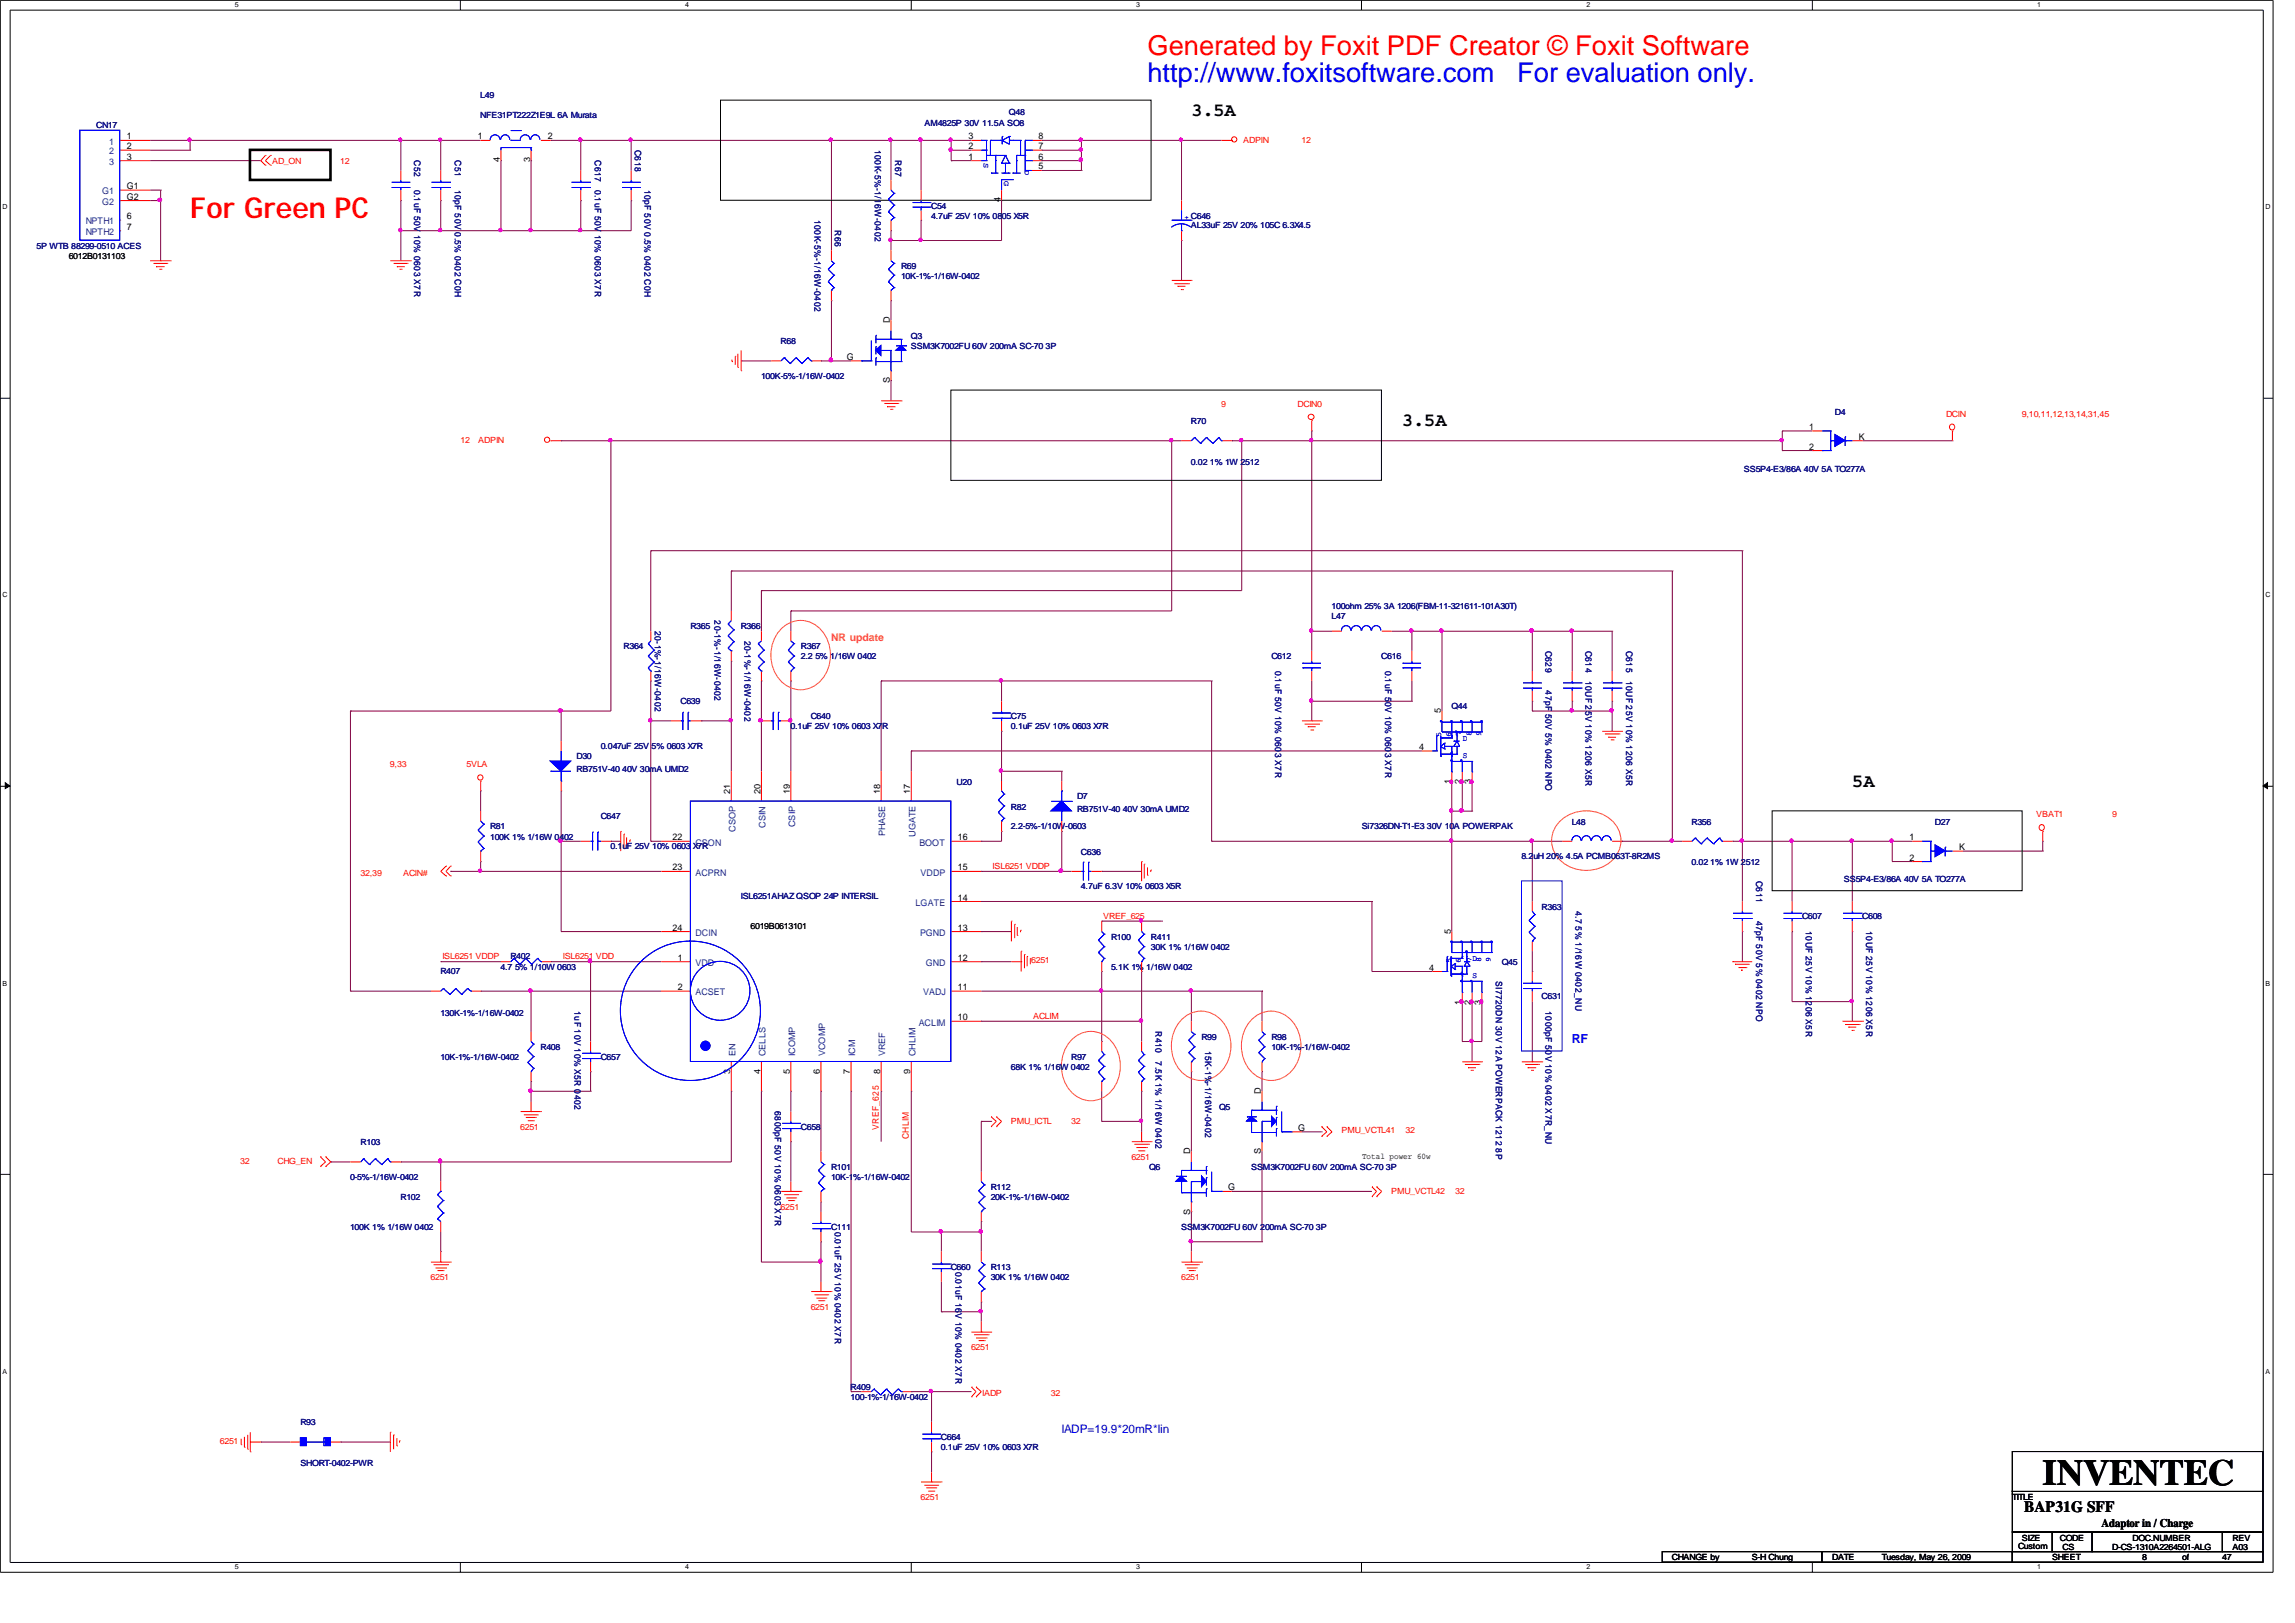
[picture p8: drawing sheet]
<svg xmlns="http://www.w3.org/2000/svg" width="297mm" height="210mm" viewBox="0 0 297 210" stroke-linecap="round" stroke-linejoin="round" font-family="sans-serif">
<defs><g id="words">
<text font-size="4.7" x="264.2" y="192.1">INVENTEC</text>
<text font-size="3.7" fill="#f00" x="24.6" y="28.2">For Green PC</text>
<text font-size="3.5" fill="#f00" x="148.5" y="7.1">Generated by Foxit PDF Creator © Foxit Software</text>
<g font-size="3.5" fill="#00f">
<text x="148.5" y="10.6">http://www.foxitsoftware.com</text>
<text x="196.3" y="10.6">For evaluation only.</text>
</g>
<g font-size="2.5">
<text x="154.1" y="15">3.5A</text>
<text x="181.4" y="55.1">3.5A</text>
<text x="239.6" y="101.8">5A</text>
</g>
<text font-size="2" x="261.9" y="195.6">BAP31G SFF</text>
<text font-size="1.6" fill="#00f" x="203.4" y="135">RF</text>
<text font-size="1.5" fill="#00f" x="137.3" y="185.3">IADP=19.9*20mR*Iin</text>
<text font-size="1.5" x="271.9" y="197.6">Adaptor in / Charge</text>
<text font-size="1.4" fill="#ff8000" x="107.5" y="82.9">NR update</text>
<g font-size="1.2" fill="#004080">
<text x="14.1" y="18.7">1</text>
<text x="14.1" y="20">2</text>
<text x="14.1" y="21.3">3</text>
<text x="11.1" y="29">NPTH1</text>
<text x="13.2" y="25.1">G1</text>
<text x="13.2" y="26.5">G2</text>
<text x="11.1" y="30.4">NPTH2</text>
<text x="95.2" y="107.6" transform="rotate(-90 95.2 107.6)">CSOP</text>
<text x="99.1" y="107.1" transform="rotate(-90 99.1 107.1)">CSIN</text>
<text x="102.9" y="107" transform="rotate(-90 102.9 107)">CSIP</text>
<text x="90" y="109.4">CSON</text>
<text x="90" y="113.3">ACPRN</text>
<text x="114.5" y="108.2" transform="rotate(-90 114.5 108.2)">PHASE</text>
<text x="118.4" y="108.3" transform="rotate(-90 118.4 108.3)">UGATE</text>
<text x="118.9" y="109.4">BOOT</text>
<text x="119.1" y="113.3">VDDP</text>
<text x="118.4" y="117.2">LGATE</text>
<text x="90" y="121.1">DCIN</text>
<text x="90" y="125">VDD</text>
<text x="119" y="121.1">PGND</text>
<text x="119.8" y="125">GND</text>
<text x="90" y="128.8">ACSET</text>
<text x="119.5" y="128.8">VADJ</text>
<text x="95.2" y="136.7" transform="rotate(-90 95.2 136.7)">EN</text>
<text x="99.1" y="136.7" transform="rotate(-90 99.1 136.7)">CELLS</text>
<text x="102.9" y="136.7" transform="rotate(-90 102.9 136.7)">ICOMP</text>
<text x="106.8" y="136.7" transform="rotate(-90 106.8 136.7)">VCOMP</text>
<text x="110.6" y="136.7" transform="rotate(-90 110.6 136.7)">ICM</text>
<text x="114.5" y="136.7" transform="rotate(-90 114.5 136.7)">VREF</text>
<text x="118.4" y="136.7" transform="rotate(-90 118.4 136.7)">CHLIM</text>
<text x="118.9" y="132.7">ACLIM</text>
</g>
<g font-size="1.2">
<text x="16.4" y="18">1</text>
<text x="16.4" y="19.3">2</text>
<text x="16.4" y="20.7">3</text>
<text x="61.8" y="18">1</text>
<text x="64.7" y="21" transform="rotate(-90 64.7 21)">4</text>
<text x="68.6" y="21" transform="rotate(-90 68.6 21)">3</text>
<text x="70.9" y="18">2</text>
<text x="125.3" y="20.7">1</text>
<text x="125.3" y="19.3">2</text>
<text x="125.3" y="18">3</text>
<text x="134.4" y="21.9">5</text>
<text x="134.4" y="20.7">6</text>
<text x="134.4" y="19.3">7</text>
<text x="134.4" y="18">8</text>
<text x="16.4" y="28.4">6</text>
<text x="16.4" y="29.7">7</text>
<text x="16.4" y="24.5">G1</text>
<text x="16.4" y="25.8">G2</text>
<text x="129.4" y="26.2" transform="rotate(-90 129.4 26.2)">4</text>
<text x="115.1" y="41.8" transform="rotate(-90 115.1 41.8)">D</text>
<text x="109.5" y="46.6">G</text>
<text x="115.1" y="49.6" transform="rotate(-90 115.1 49.6)">S</text>
<text x="234.1" y="55.6">1</text>
<text x="234.1" y="58.2">2</text>
<text x="240.5" y="56.9">K</text>
<text x="186.4" y="92.3" transform="rotate(-90 186.4 92.3)">5</text>
<text x="183.6" y="97">4</text>
<text x="187.7" y="101.4" transform="rotate(-90 187.7 101.4)">1</text>
<text x="189" y="101.4" transform="rotate(-90 189 101.4)">2</text>
<text x="190.3" y="101.4" transform="rotate(-90 190.3 101.4)">3</text>
<text x="94.5" y="102.7" transform="rotate(-90 94.5 102.7)">21</text>
<text x="98.4" y="102.7" transform="rotate(-90 98.4 102.7)">20</text>
<text x="102.2" y="102.7" transform="rotate(-90 102.2 102.7)">19</text>
<text x="113.9" y="102.7" transform="rotate(-90 113.9 102.7)">18</text>
<text x="117.8" y="102.7" transform="rotate(-90 117.8 102.7)">17</text>
<text x="87" y="108.7">22</text>
<text x="87" y="112.6">23</text>
<text x="123.9" y="112.6">15</text>
<text x="123.9" y="108.7">16</text>
<text x="247" y="108.7">1</text>
<text x="247" y="111.3">2</text>
<text x="253.5" y="110">K</text>
<text x="123.9" y="116.5">14</text>
<text x="87" y="120.4">24</text>
<text x="87.7" y="124.3">1</text>
<text x="123.9" y="120.4">13</text>
<text x="123.9" y="124.3">12</text>
<text x="184.9" y="125.6">4</text>
<text x="187.7" y="120.8" transform="rotate(-90 187.7 120.8)">5</text>
<text x="87.7" y="128.1">2</text>
<text x="123.9" y="132">10</text>
<text x="123.9" y="128.1">11</text>
<text x="189" y="130" transform="rotate(-90 189 130)">1</text>
<text x="190.3" y="130" transform="rotate(-90 190.3 130)">2</text>
<text x="191.6" y="130" transform="rotate(-90 191.6 130)">3</text>
<text x="94.5" y="138.9" transform="rotate(-90 94.5 138.9)">3</text>
<text x="98.4" y="138.9" transform="rotate(-90 98.4 138.9)">4</text>
<text x="102.2" y="138.9" transform="rotate(-90 102.2 138.9)">5</text>
<text x="106.1" y="138.9" transform="rotate(-90 106.1 138.9)">6</text>
<text x="110" y="138.9" transform="rotate(-90 110 138.9)">7</text>
<text x="113.9" y="138.9" transform="rotate(-90 113.9 138.9)">8</text>
<text x="117.8" y="138.9" transform="rotate(-90 117.8 138.9)">9</text>
<text x="163.1" y="141.6" transform="rotate(-90 163.1 141.6)">D</text>
<text x="154" y="149.4" transform="rotate(-90 154 149.4)">D</text>
<text x="163.1" y="149.4" transform="rotate(-90 163.1 149.4)">S</text>
<text x="168" y="146.3">G</text>
<text x="158.9" y="154">G</text>
<text x="154" y="157.1" transform="rotate(-90 154 157.1)">S</text>
</g>
<g font-size="1.2" fill="#000080">
<text x="53.6" y="20.7" transform="rotate(90 53.6 20.7)">C52</text>
<text x="58.8" y="20.7" transform="rotate(90 58.8 20.7)">C51</text>
<text x="77" y="20.7" transform="rotate(90 77 20.7)">C617</text>
<text x="82.1" y="19.4" transform="rotate(90 82.1 19.4)">C618</text>
<text x="113.2" y="19.4" transform="rotate(90 113.2 19.4)">100K-5%-1/16W-0402</text>
<text x="115.8" y="20.7" transform="rotate(90 115.8 20.7)">R67</text>
<text x="53.6" y="24.6" transform="rotate(90 53.6 24.6)">0.1uF 50V 10% 0603 X7R</text>
<text x="58.8" y="24.6" transform="rotate(90 58.8 24.6)">10pF 50V 0.5% 0402 C0H</text>
<text x="77" y="24.6" transform="rotate(90 77 24.6)">0.1uF 50V 10% 0603 X7R</text>
<text x="83.4" y="24.6" transform="rotate(90 83.4 24.6)">10pF 50V 0.5% 0402 C0H</text>
<text x="105.4" y="28.4" transform="rotate(90 105.4 28.4)">100K-5%-1/16W-0402</text>
<text x="108" y="29.8" transform="rotate(90 108 29.8)">R66</text>
<text x="84.7" y="81.6" transform="rotate(90 84.7 81.6)">20-1%-1/16W-0402</text>
<text x="92.4" y="80.3" transform="rotate(90 92.4 80.3)">20-1%-1/16W-0402</text>
<text x="96.3" y="82.9" transform="rotate(90 96.3 82.9)">20-1%-1/16W-0402</text>
<text x="165" y="86.8" transform="rotate(90 165 86.8)">0.1uF 50V 10% 0603 X7R</text>
<text x="179.2" y="86.8" transform="rotate(90 179.2 86.8)">0.1uF 50V 10% 0603 X7R</text>
<text x="200" y="84.2" transform="rotate(90 200 84.2)">C629</text>
<text x="200" y="89.3" transform="rotate(90 200 89.3)">47pF 50V 5% 0402 NPO</text>
<text x="205.1" y="84.2" transform="rotate(90 205.1 84.2)">C614</text>
<text x="205.1" y="88.1" transform="rotate(90 205.1 88.1)">10UF 25V 10% 1206 X5R</text>
<text x="210.4" y="84.2" transform="rotate(90 210.4 84.2)">C615</text>
<text x="210.4" y="88.1" transform="rotate(90 210.4 88.1)">10UF 25V 10% 1206 X5R</text>
<text x="227.2" y="114" transform="rotate(90 227.2 114)">C611</text>
<text x="203.9" y="117.9" transform="rotate(90 203.9 117.9)">4.7 5% 1/16W 0402_NU</text>
<text x="227.2" y="119.1" transform="rotate(90 227.2 119.1)">47pF 50V 5% 0402 NPO</text>
<text x="233.7" y="120.5" transform="rotate(90 233.7 120.5)">10UF 25V 10% 1206 X5R</text>
<text x="241.4" y="120.5" transform="rotate(90 241.4 120.5)">10UF 25V 10% 1206 X5R</text>
<text x="74.3" y="130.8" transform="rotate(90 74.3 130.8)">1uF 10V 10% X5R 0402</text>
<text x="193.5" y="126.9" transform="rotate(90 193.5 126.9)">SI7720DN 30V 12A POWERPACK 1212 8P</text>
<text x="200" y="130.8" transform="rotate(90 200 130.8)">1000pF 50V 10% 0402 X7R_NU</text>
<text x="149.5" y="133.4" transform="rotate(90 149.5 133.4)">R410</text>
<text x="149.5" y="137.3" transform="rotate(90 149.5 137.3)">7.5K 1% 1/16W 0402</text>
<text x="155.9" y="136" transform="rotate(90 155.9 136)">15K-1%-1/16W-0402</text>
<text x="100.2" y="143.8" transform="rotate(90 100.2 143.8)">6800pF 50V 10% 0603 X7R</text>
<text x="108" y="159.3" transform="rotate(90 108 159.3)">0.01uF 25V 10% 0402 X7R</text>
<text x="123.6" y="164.5" transform="rotate(90 123.6 164.5)">0.01uF 16V 10% 0402 X7R</text>
</g>
<g font-size="1.2" fill="#f00">
<text x="113.7" y="146.1" transform="rotate(-90 113.7 146.1)">VREF_625</text>
<text x="117.6" y="147.4" transform="rotate(-90 117.6 147.4)">CHLIM</text>
</g>
<g font-size="1.1" fill="#000080">
<text x="12.4" y="16.6">CN17</text>
<text x="62.1" y="12.7">L49</text>
<text x="62.1" y="15.3">NFE31PT222Z1E9L 6A Murata</text>
<text x="119.6" y="16.3">AM4825P 30V 11.5A SO8</text>
<text x="130.5" y="14.8">Q48</text>
<text x="120.5" y="27">C54</text>
<text x="120.5" y="28.3">4.7uF 25V 10% 0805 X5R</text>
<text x="154.1" y="29.5">AL33uF 25V 20% 105C 6.3X4.5</text>
<text x="4.7" y="32.2">5P WTB 88299-0510 ACES</text>
<text x="116.6" y="34.8">R69</text>
<text x="116.6" y="36.1">10K-1%-1/16W-0402</text>
<text x="101" y="44.4">R68</text>
<text x="117.8" y="43.9">Q3</text>
<text x="117.8" y="45.1">SSM3K7002FU 60V 200mA SC-70 3P</text>
<text x="98.5" y="49">100K-5%-1/16W-0402</text>
<text x="237.4" y="53.7">D4</text>
<text x="154.1" y="54.9">R70</text>
<text x="154.1" y="60.1">0.02 1% 1W 2512</text>
<text x="225.6" y="61">SS5P4-E3/86A 40V 5A TO277A</text>
<text x="80.7" y="84">R364</text>
<text x="89.3" y="81.4">R365</text>
<text x="95.8" y="81.4">R366</text>
<text x="103.6" y="84">R367</text>
<text x="172.3" y="80.1">L47</text>
<text x="172.3" y="78.8">100ohm 25% 3A 1206(FBM-11-321611-101A30T)</text>
<text x="103.6" y="85.3">2.2 5% 1/16W 0402</text>
<text x="164.5" y="85.3">C612</text>
<text x="178.7" y="85.3">C616</text>
<text x="88" y="91.1">C639</text>
<text x="102.3" y="94.3">0.1uF 25V 10% 0603 X7R</text>
<text x="104.9" y="93">C640</text>
<text x="130.8" y="93">C75</text>
<text x="130.8" y="94.3">0.1uF 25V 10% 0603 X7R</text>
<text x="187.8" y="91.8">Q44</text>
<text x="74.6" y="98.2">D30</text>
<text x="74.6" y="99.8">RB751V-40 40V 30mA UMD2</text>
<text x="77.7" y="96.9">0.047uF 25V 5% 0603 X7R</text>
<text x="123.8" y="101.6">U20</text>
<text x="63.4" y="107.3">R81</text>
<text x="77.7" y="106">C647</text>
<text x="130.8" y="104.7">R82</text>
<text x="130.8" y="107.3">2.2-5%-1/10W-0603</text>
<text x="139.3" y="103.4">D7</text>
<text x="139.3" y="105">RB751V-40 40V 30mA UMD2</text>
<text x="176.2" y="107.3">Si7326DN-T1-E3 30V 10A POWERPAK</text>
<text x="203.4" y="106.7">L48</text>
<text x="218.8" y="106.7">R356</text>
<text x="250.3" y="106.8">D27</text>
<text x="63.4" y="108.6">100K 1% 1/16W 0402</text>
<text x="79" y="109.9">0.1uF 25V 10% 0603 X7R</text>
<text x="139.9" y="110.6">C636</text>
<text x="196.8" y="111.2">8.2uH 20% 4.5A PCMB063T-8R2MS</text>
<text x="218.8" y="111.9">0.02 1% 1W 2512</text>
<text x="95.8" y="116.3">ISL6251AHAZ QSOP 24P INTERSIL</text>
<text x="139.9" y="115.1">4.7uF 6.3V 10% 0603 X5R</text>
<text x="199.5" y="117.7">R363</text>
<text x="233.1" y="119">C607</text>
<text x="238.6" y="114.1">SS5P4-E3/86A 40V 5A TO277A</text>
<text x="240.9" y="119">C608</text>
<text x="64.8" y="125.5">4.7 5% 1/10W 0603</text>
<text x="66" y="124.1">R402</text>
<text x="143.8" y="121.6">R100</text>
<text x="143.8" y="125.5">5.1K 1% 1/16W 0402</text>
<text x="148.9" y="121.6">R411</text>
<text x="148.9" y="122.9">30K 1% 1/16W 0402</text>
<text x="194.3" y="124.8">Q45</text>
<text x="57" y="126.1">R407</text>
<text x="57" y="131.4">130K-1%-1/16W-0402</text>
<text x="199.5" y="129.3">C631</text>
<text x="57" y="137.1">10K-1%-1/16W-0402</text>
<text x="69.9" y="135.8">R408</text>
<text x="77.7" y="137.1">C657</text>
<text x="138.6" y="137.1">R97</text>
<text x="155.4" y="134.5">R99</text>
<text x="164.5" y="134.5">R98</text>
<text x="164.5" y="135.8">10K-1%-1/16W-0402</text>
<text x="130.8" y="138.4">68K 1% 1/16W 0402</text>
<text x="157.7" y="143.6">Q5</text>
<text x="46.6" y="148.1">R103</text>
<text x="103.6" y="146.1">C658</text>
<text x="45.3" y="152.7">0-5%-1/16W-0402</text>
<text x="51.8" y="155.2">R102</text>
<text x="107.5" y="151.4">R101</text>
<text x="107.5" y="152.7">10K-1%-1/16W-0402</text>
<text x="128.2" y="153.9">R112</text>
<text x="128.2" y="155.2">20K-1%-1/16W-0402</text>
<text x="148.7" y="151.4">Q6</text>
<text x="161.9" y="151.4">SSM3K7002FU 60V 200mA SC-70 3P</text>
<text x="45.3" y="159.1">100K 1% 1/16W 0402</text>
<text x="107.5" y="159.1">C111</text>
<text x="152.8" y="159.1">SSM3K7002FU 60V 200mA SC-70 3P</text>
<text x="123" y="164.3">C660</text>
<text x="128.2" y="164.3">R113</text>
<text x="128.2" y="165.6">30K 1% 1/16W 0402</text>
<text x="110.1" y="179.8">R409</text>
<text x="38.9" y="184.4">R93</text>
<text x="110.1" y="181.1">100-1%-1/16W-0402</text>
<text x="38.9" y="189.7">SHORT-0402-PWR</text>
<text x="121.7" y="186.4">C664</text>
<text x="121.7" y="187.6">0.1uF 25V 10% 0603 X7R</text>
</g>
<g font-size="1.1" fill="#f00">
<text x="35.2" y="21.2">AD_ON</text>
<text x="44" y="21.2">12</text>
<text x="160.9" y="18.5">ADPIN</text>
<text x="168.4" y="18.5">12</text>
<text x="158" y="52.7">9</text>
<text x="167.9" y="52.7">DCIN0</text>
<text x="251.8" y="53.9">DCIN</text>
<text x="261.6" y="53.9">9,10,11,12,13,14,31,45</text>
<text x="59.6" y="57.3">12</text>
<text x="61.9" y="57.3">ADPIN</text>
<text x="50.5" y="99.2">9,33</text>
<text x="60.4" y="99.2">5VLA</text>
<text x="263.5" y="105.7">VBAT1</text>
<text x="273.3" y="105.7">9</text>
<text x="46.6" y="113.3">32,39</text>
<text x="52.2" y="113.3">ACIN#</text>
<text x="128.4" y="112.4">ISL6251 VDDP</text>
<text x="142.7" y="118.9">VREF_625</text>
<text x="57.2" y="124.1">ISL6251 VDDP</text>
<text x="72.8" y="124.1">ISL6251 VDD</text>
<text x="133.4" y="124.6">6251</text>
<text x="133.7" y="131.8">ACLIM</text>
<text x="67.3" y="146.1">6251</text>
<text x="130.8" y="145.4">PMU_ICTL</text>
<text x="138.6" y="145.4">32</text>
<text x="173.6" y="146.6">PMU_VCTL41</text>
<text x="181.8" y="146.6">32</text>
<text x="31.1" y="150.5">32</text>
<text x="35.9" y="150.5">CHG_EN</text>
<text x="146.4" y="150">6251</text>
<text x="180" y="154.4">PMU_VCTL42</text>
<text x="188.3" y="154.4">32</text>
<text x="101" y="156.5">6251</text>
<text x="55.7" y="165.6">6251</text>
<text x="152.8" y="165.6">6251</text>
<text x="104.9" y="169.5">6251</text>
<text x="125.6" y="174.7">6251</text>
<text x="127.1" y="180.6">IADP</text>
<text x="136" y="180.6">32</text>
<text x="28.4" y="186.9">6251</text>
<text x="119.1" y="194.1">6251</text>
</g>
<g font-size="1.1" fill="#00f">
<text x="153.3" y="28.4">+ C646</text>
<text x="189.3" y="95.8">D</text>
<text x="189.3" y="98">S</text>
<text x="190.5" y="124.3">D</text>
<text x="190.5" y="126.5">S</text>
</g>
<g font-size="1.1">
<text x="8.9" y="33.4">6012B0131103</text>
<text x="97.1" y="120.2">6019B0613101</text>
<text x="176.2" y="149.9">Total power 60w</text>
<text x="260.3" y="194.1">TITLE</text>
<text x="216.3" y="201.8">CHANGE by</text>
<text x="226.6" y="201.8">S-H Chung</text>
<text x="237" y="201.8">DATE</text>
<text x="243.5" y="201.8">Tuesday, May 26, 2009</text>
<text x="261.1" y="200.4">Custom</text>
<text x="261.6" y="199.3">SIZE</text>
<text x="265.5" y="201.8">SHEET</text>
<text x="266.5" y="199.3">CODE</text>
<text x="266.8" y="200.6">CS</text>
<text x="273.3" y="200.6">D-CS-1310A2264501-ALG</text>
<text x="275.9" y="199.3">DOC.NUMBER</text>
<text x="277.2" y="201.8">8</text>
<text x="282.3" y="201.8">of</text>
<text x="287.5" y="201.8">47</text>
<text x="288.9" y="200.6">A03</text>
<text x="288.9" y="199.3">REV</text>
</g>
<g font-size="1" fill="#00f">
<text x="127.3" y="21.1" transform="rotate(90 127.3 21.1)">S</text>
<text x="129.9" y="23.5" transform="rotate(90 129.9 23.5)">G</text>
<text x="132.6" y="22" transform="rotate(90 132.6 22)">D</text>
<text x="186.5" y="95.3" transform="rotate(-90 186.5 95.3)">5</text>
<text x="187.7" y="95.3" transform="rotate(-90 187.7 95.3)">6</text>
<text x="189" y="95.2" transform="rotate(-90 189 95.2)">7</text>
<text x="190.4" y="95.2" transform="rotate(-90 190.4 95.2)">8</text>
<text x="191.6" y="95.2" transform="rotate(-90 191.6 95.2)">9</text>
<text x="187.7" y="124.6" transform="rotate(-90 187.7 124.6)">5</text>
<text x="189" y="124.6" transform="rotate(-90 189 124.6)">6</text>
<text x="190.4" y="124.5" transform="rotate(-90 190.4 124.5)">7</text>
<text x="191.6" y="124.5" transform="rotate(-90 191.6 124.5)">8</text>
<text x="192.9" y="124.5" transform="rotate(-90 192.9 124.5)">9</text>
</g>
<g font-size=".9">
<text x="30.4" y=".9">5</text>
<text x="88.6" y=".9">4</text>
<text x="147" y=".9">3</text>
<text x="205.2" y=".9">2</text>
<text x="263.6" y=".9">1</text>
<text x=".3" y="27.1">D</text>
<text x="293.1" y="27.1">D</text>
<text x=".3" y="77.3">C</text>
<text x="293.1" y="77.3">C</text>
<text x=".3" y="127.5">B</text>
<text x="293.1" y="127.5">B</text>
<text x=".3" y="177.7">A</text>
<text x="293.1" y="177.7">A</text>
<text x="30.4" y="203">5</text>
<text x="88.6" y="203">4</text>
<text x="147" y="203">3</text>
<text x="205.2" y="203">2</text>
<text x="263.6" y="203">1</text>
</g>
</g></defs>
<path d="M0 0h294.1v203.4h-294.1zM1.3 1.3h291.5v200.8h-291.5z" fill="none" stroke="#000" stroke-width=".13"/>
<g fill="#fff">
<path d="M30.4 .2h.4v1h-.4z"/>
<path d="M30.4 202.3h.4v1h-.4z"/>
</g>
<path d="M59.6 0v1.3M59.6 202.1v1.3" fill="none" stroke="#000" stroke-width=".13"/>
<g fill="#fff">
<path d="M88.6 .2h.5v1h-.5z"/>
<path d="M88.6 202.3h.5v1h-.5z"/>
</g>
<path d="M117.9 0v1.3M117.9 202.1v1.3" fill="none" stroke="#000" stroke-width=".13"/>
<g fill="#fff">
<path d="M147 .2h.4v1h-.4z"/>
<path d="M147 202.3h.4v1h-.4z"/>
</g>
<path d="M176.1 0v1.3M176.1 202.1v1.3" fill="none" stroke="#000" stroke-width=".13"/>
<g fill="#fff">
<path d="M205.2 .2h.5v1h-.5z"/>
<path d="M205.2 202.3h.5v1h-.5z"/>
</g>
<path d="M234.5 0v1.3M234.5 202.1v1.3" fill="none" stroke="#000" stroke-width=".13"/>
<g fill="#fff">
<path d="M263.6 .2h.4v1h-.4z"/>
<path d="M263.6 202.3h.4v1h-.4z"/>
<path d="M.3 26.3h.6v1h-.6z"/>
<path d="M293.1 26.3h.6v1h-.6z"/>
<path d="M.3 76.5h.6v1.1h-.6z"/>
<path d="M293.1 76.5h.6v1.1h-.6z"/>
</g>
<path d="M0 51.5h1.3M292.8 51.5h1.3" fill="none" stroke="#000" stroke-width=".13"/>
<g fill="#fff">
<path d="M.3 126.7h.5v1.1h-.5z"/>
<path d="M293.1 126.7h.5v1.1h-.5z"/>
</g>
<path d="M0 101.7h1.3M292.8 101.7h1.3" fill="none" stroke="#000" stroke-width=".13"/>
<path d="M.7 101.3l.6 .4-.6 .3zM292.8 101.7l.6-.4v.7z" fill="#000" stroke="#000" stroke-width=".13"/>
<g fill="#fff">
<path d="M.3 177h.6v1h-.6z"/>
<path d="M293.1 177h.6v1h-.6z"/>
</g>
<g fill="none" stroke="#000" stroke-width=".13">
<path d="M93.2 13h55.7v12.9h-55.7zM123 50.5h55.7v11.6h-55.7zM229.3 104.9h32.3v10.3h-32.3zM0 151.9h1.3M292.8 151.9h1.3M260.3 187.8h32.5v5.2h-32.5zM260.3 198.2h5.2v2.5h-5.2zM260.3 193h32.5v5.2h-32.5zM265.5 198.2h5.2v2.5h-5.2zM270.7 198.2h16.8v2.5h-16.8zM287.5 198.2h5.3v2.5h-5.3zM215.1 200.7h20.6v1.4h-20.6z"/>
<path d="M235.7 200.7h24.6v1.4h-24.6zM260.3 200.7h32.5v1.4h-32.5z"/>
</g>
<g fill="none" stroke="#800040" stroke-width=".13">
<path d="M19.4 18.2h42.8M19.4 19.4h5.2M24.6 18.2h.1M24.6 19.4h.1M24.6 18.2v1.2M51.9 18.2h.1M51.9 18.2v3.9M57 18.2h.1M57 18.2v3.9M71.2 18.2h.1M71.2 18.2h54.5M75.1 18.2h.1"/>
<path d="M75.1 18.2v3.9M81.7 18.2h.1M81.7 18.2v3.9M107.6 18.2h.1M107.6 18.2v14.2M115.3 18.2h.1M115.3 18.2v5.1M119.2 18.2h.1M119.2 18.2v6.4M123.1 19.4h.1M123.1 18.2h.1M123.1 18.2v2.6"/>
<path d="M123.1 19.4h2.6M134.7 18.2h.1M134.7 19.4h.1M134.7 18.2h23.3M134.7 19.4h5.2M139.9 18.2h.1M139.9 19.4h.1M139.9 18.2v3.9M152.9 18.2h.1M152.9 18.2v7.8M19.4 20.8h14.3M19.4 24.6h1.4"/>
<path d="M19.4 26h1.4M20.8 24.6h.1M20.8 26h.1M20.8 33.7h.1M20.8 24.6v9.1M33.7 20.8h.1M51.9 29.8h.1M51.9 26h.1M51.9 26v7.7M57 26h.1M57 29.8h.1M57 26v3.8"/>
<path d="M64.8 29.8h.1M64.8 20.8h.1M64.8 20.8v9M68.7 29.8h.1M68.7 20.8h.1M68.7 20.8v9M75.1 26h.1M75.1 29.8h.1M75.1 26v3.8M81.7 26h.1M81.7 26v3.8h-29.8M107.6 38.9h.1"/>
<path d="M107.6 38.9v7.8M115.3 31.1h.1M115.3 29.8h.1M115.3 38.9h.1M115.3 29.8v2.6M115.3 38.9v2.5M119.2 31.1h.1M119.2 28.5h.1M119.2 28.5v2.6M123.1 20.8h.1M123.1 20.8h2.6M129.6 26h.1"/>
<path d="M129.6 26v5.1h-14.3M134.7 22.1h.1M134.7 20.8h.1M134.7 20.8h5.2M134.7 22.1h5.2M139.9 22.1h.1M139.9 20.8h.1M152.9 31.1h.1M152.9 31.1v5.2M72.6 57h.1M72.6 57h80.3M79 57h.1"/>
<path d="M79 57v35h-33.7M95.9 46.7h.1M95.9 46.7h3.9M106.2 46.7h.1M106.2 46.7h3.9M107.6 46.7h.1M115.3 49.2h.1M115.3 49.2v2.7M151.6 57h.1M151.6 57v22h-49.3M159.4 57h.1M159.4 57h71.2"/>
<path d="M160.7 57h.1M160.7 57v19.4h-62.2M169.7 57h.1M169.7 55.8h.1M169.7 55.8v28.4M230.6 55.8h.1M230.6 57h.1M230.6 58.3h.1M230.6 55.8h3.9M230.6 55.8v2.5M230.6 58.3h3.9M234.5 58.3h.1"/>
<path d="M241 57h11.6M252.6 57h.1M84.2 71.2h.1M84.2 71.2v10.5M84.2 71.2h141.2M94.6 73.9h.1M94.6 73.9v5.1M94.6 73.9h121.8M98.5 76.4h.1M98.5 76.4v5.3M102.3 79h.1M102.3 79v2.7"/>
<path d="M216.4 73.9h.1M216.4 73.9v34.9M225.4 71.2h.1M225.4 71.2v45.4M45.3 92h.1M45.3 92v36.2M72.6 92h.1M72.6 92v3.9M84.2 93.3h.1M84.2 88.1h.1M84.2 88.1v20.7M84.2 93.3h2.6"/>
<path d="M90.7 93.3h.1M90.7 93.3h3.9M94.6 93.3h.1M94.6 85.6h.1M94.6 85.6v14.2M98.5 93.3h.1M98.5 88.1h.1M98.5 88.1v11.7M102.3 93.3h.1M102.3 88.1h.1M102.3 88.1v11.7M114 88.1h.1"/>
<path d="M114 88.1v11.7M114 88.1h42.8M117.9 97.2h.1M117.9 97.2v2.6M117.9 97.2h66M129.6 88.1h.1M129.6 99.8h.1M129.6 94.6h.1M129.6 88.1v2.6M129.6 94.6v6.4M129.6 99.8h7.8M137.4 99.8h.1"/>
<path d="M137.4 99.8v1.2M156.8 88.1h.1M156.8 88.1v20.7M169.7 81.7h.1M169.7 90.7h.1M169.7 93.3h.1M169.7 88.1v5.2M169.7 81.7h2.6M169.7 90.7h13M180 81.7h28.6M182.7 81.7h.1M182.7 90.7h.1"/>
<path d="M182.7 81.7v2.5M182.7 88.1v2.6M186.6 81.7h.1M186.6 81.7v10.3M198.2 81.7h.1M198.2 90.7h.1M198.2 92h.1M198.2 92h10.4M198.2 81.7v5.1M198.2 90.7v1.3M203.4 81.7h.1M203.4 90.7h.1"/>
<path d="M203.4 92h.1M203.4 81.7v5.1M203.4 90.7v1.3M208.6 81.7h.1M208.6 92h.1M208.6 90.7h.1M208.6 81.7v5.1M208.6 90.7v3.9M58.3 112.7h.1M58.3 112.7h27.3M62.2 102.3h.1M62.2 111.5h.1"/>
<path d="M62.2 112.7h.1M62.2 102.3v2.6M62.2 111.5v1.2M72.6 108.8h.1M72.6 102.3h.1M72.6 108.8h2.5M72.6 102.3v18.2M79 108.8h.1M79 108.8h1.3M84.2 108.8h.1M84.2 108.8h1.4M127 108.8h.1"/>
<path d="M127 116.6h.1M127 112.7h.1M127 112.7h11.6M127 116.6h50.5M129.6 107.6h.1M129.6 107.6v1.2h-2.6M137.4 107.6h.1M137.4 112.7h.1M137.4 107.6v5.1M142.5 112.7h.1M142.5 119.2h.1M142.5 112.7h5.2"/>
<path d="M142.5 119.2h7.8M150.3 119.2h.1M156.8 108.8h.1M156.8 108.8h45.3M177.5 116.6h.1M177.5 116.6v9.1M187.8 101.2h.1M187.8 108.8h.1M187.8 101h.1M187.8 104.9h.1M187.8 101v19.5M187.8 104.9h2.7"/>
<path d="M189.2 101h.1M189.2 101.2h.1M189.2 104.9h.1M189.2 101v3.9M190.5 101.2h.1M190.5 101h.1M190.5 104.9h.1M190.5 101v3.9M198.2 108.8h.1M198.2 108.8v7.8M209.8 108.8h.1M209.8 108.8h7.8"/>
<path d="M216.4 108.8h.1M224.2 108.8h.1M224.2 108.8h23.2M225.4 108.8h.1M231.9 108.8h.1M231.9 108.8v7.8M239.6 108.8h.1M239.6 108.8v7.8M244.8 108.8h.1M244.8 111.5h.1M244.8 108.8v2.7M244.8 111.5h2.6"/>
<path d="M247.4 111.5h.1M254 110.1h10.3M264.3 110.1h.1M264.3 108.8h.1M264.3 108.8v1.3M45.3 128.2h.1M45.3 128.2h10.5M57 124.4h.1M57 124.4h7.8M62.2 128.2h.1M62.2 128.2h23.4M68.7 139.9h.1"/>
<path d="M68.7 128.2h.1M68.7 128.2v5.3M68.7 139.9v2.6M71.2 124.4h.1M71.2 124.4h14.4M72.6 120.5h.1M72.6 120.5h13M76.4 138.6h.1M76.4 124.4h.1M76.4 124.4v10.3M76.4 138.6v2.6M127 120.5h.1"/>
<path d="M127 124.4h.1M127 132.1h.1M127 120.5h3.9M127 124.4h3.9M127 128.2h36.3M127 132.1h20.7M142.5 125.7h.1M142.5 134.7h.1M142.5 128.2h.1M142.5 125.7v9M147.7 132.1h.1M147.7 125.7h.1"/>
<path d="M147.7 125.7v9M154.1 128.2h.1M154.1 138.6h.1M154.1 128.2v3.9M154.1 138.6v10.4M163.3 128.2h.1M163.3 138.6h.1M163.3 128.2v3.9M163.3 138.6v2.6M177.5 125.7h.1M177.5 125.7h7.8M189.2 129.7h.1"/>
<path d="M189.2 129.6h.1M189.2 134.7h.1M189.2 129.6v5.1M190.5 129.6h.1M190.5 134.7h.1M190.5 129.7h.1M190.5 129.6v7.8M191.7 129.7h.1M191.7 129.6h.1M191.7 129.6v5.1h-2.5M198.2 125.7h.1M198.2 137.4h.1"/>
<path d="M198.2 123.1v2.6M198.2 129.6v7.8M225.4 120.5h.1M225.4 120.5v3.9M231.9 120.5h.1M231.9 120.5v9.1h7.7M239.6 129.6h.1M239.6 120.5h.1M239.6 120.5v11.6M42.8 150.3h.1M42.8 150.3h2.5M51.9 150.3h.1"/>
<path d="M57 150.3h.1M57 150.3v2.6M57 159.4v2.5M68.7 141.2h.1M68.7 141.2h7.7M76.4 141.2h.1M94.6 141.2h.1M94.6 141.2v9.1h-42.7M98.5 141.2h.1M98.5 141.2v22.1h7.7M102.3 147.7h.1M102.3 141.2h.1"/>
<path d="M102.3 141.2v2.6M102.3 147.7v5.2M106.2 141.2h.1M106.2 155.5h.1M106.2 141.2v7.8M106.2 155.5v1.3M110.1 141.2h.1M110.1 141.2v38.8M114 141.2h.1M114 141.2v6.5M117.9 141.2h.1M117.9 141.2v18.2h9.1"/>
<path d="M121.8 159.4h.1M121.8 159.4v2.5M127 159.4h.1M127 158h.1M127 145.1h.1M127 145.1v6.5M127 158v3.9M127 145.1h1.2M128.2 145.1h.1M142.5 145.1h.1M142.5 145.1h5.2M142.5 141.2v3.9"/>
<path d="M147.7 145.1h.1M147.7 141.2h.1M147.7 141.2v5.2M154.1 156.8h.1M154.1 156.8v5.1M159.4 154.1h.1M159.4 154.1h18.1M163.3 149v11.7M168.4 146.4h2.6M171 146.4h.1M57 161.9h.1M106.2 163.3h.1"/>
<path d="M106.2 160.7h.1M106.2 160.7v5.1M121.8 169.7h.1M121.8 165.8v3.9M121.8 169.7h5.2M127 169.7h.1M127 168.4h.1M127 168.4v2.6M154.1 160.7h.1M154.1 160.7h9.2M163.3 160.7h.1M33.7 186.6h.1"/>
<path d="M33.7 186.6h3.8M44.1 186.6h.1M44.1 186.6h6.4M110.1 180h.1M110.1 180h1.4M117.9 180h.1M117.9 180h7.8M120.5 180h.1M120.5 187.8h.1M120.5 180v3.9M120.5 187.8v2.7"/>
</g>
<g fill="#f0f" stroke="#f0f" stroke-width=".13">
<path d="M188.9 129.4h.3l.1 .2-.1 .1h-.3l-.1-.1z" fill-rule="evenodd"/>
<path d="M72.3 108.6h.4v.2v.1h-.4l-.1-.1z" fill-rule="evenodd"/>
<path d="M137.1 112.5h.3l.1 .1-.1 .2h-.3l-.1-.2z" fill-rule="evenodd"/>
<path d="M98.2 93h.4v.2v.1h-.4l-.1-.1z" fill-rule="evenodd"/>
<path d="M72.3 91.8h.4v.1v.2h-.4l-.1-.2z" fill-rule="evenodd"/>
<path d="M188.9 104.7h.3l.1 .2-.1 .1h-.3l-.1-.1z" fill-rule="evenodd"/>
<path d="M188.9 101h.3l.1 .1-.1 .2h-.3l-.1-.2z" fill-rule="evenodd"/>
<path d="M20.5 25.7h.3l.1 .2-.1 .1h-.3l-.1-.1z" fill-rule="evenodd"/>
<circle cx="107.5" cy="18.1" r=".21"/>
<circle cx="115.2" cy="31" r=".21"/>
<circle cx="119.1" cy="31" r=".21"/>
<circle cx="107.5" cy="46.5" r=".24"/>
<circle cx="119.1" cy="18.1" r=".21"/>
<circle cx="123" cy="19.3" r=".21"/>
<circle cx="115.2" cy="18.1" r=".21"/>
<circle cx="75.1" cy="29.8" r=".21"/>
<circle cx="68.6" cy="29.8" r=".21"/>
<circle cx="75.1" cy="18.1" r=".21"/>
<circle cx="56.9" cy="18.1" r=".21"/>
<circle cx="51.8" cy="29.8" r=".21"/>
<circle cx="81.6" cy="18.1" r=".21"/>
<circle cx="152.8" cy="18.1" r=".21"/>
<circle cx="139.8" cy="18.1" r=".21"/>
<circle cx="64.7" cy="29.8" r=".21"/>
<circle cx="244.7" cy="108.8" r=".21"/>
<circle cx="239.6" cy="108.8" r=".21"/>
<circle cx="190.4" cy="101.1" r=".21"/>
<circle cx="187.7" cy="104.9" r=".21"/>
<circle cx="187.7" cy="101.1" r=".21"/>
<circle cx="187.7" cy="108.8" r=".21"/>
<circle cx="191.6" cy="129.6" r=".21"/>
<circle cx="208.5" cy="91.9" r=".21"/>
<circle cx="203.3" cy="81.6" r=".21"/>
<circle cx="120.4" cy="180" r=".21"/>
<circle cx="169.6" cy="81.6" r=".21"/>
<circle cx="239.6" cy="129.5" r=".21"/>
<circle cx="129.5" cy="88" r=".21"/>
<circle cx="129.5" cy="99.7" r=".21"/>
<circle cx="102.2" cy="93.2" r=".21"/>
<circle cx="160.6" cy="56.9" r=".21"/>
<circle cx="94.5" cy="93.2" r=".21"/>
<circle cx="216.3" cy="108.8" r=".21"/>
<circle cx="84.1" cy="93.2" r=".21"/>
<circle cx="225.3" cy="108.8" r=".21"/>
<circle cx="147.6" cy="145" r=".21"/>
<circle cx="147.6" cy="132" r=".21"/>
<circle cx="190.4" cy="134.7" r=".21"/>
<circle cx="190.4" cy="129.6" r=".21"/>
<circle cx="62.1" cy="112.6" r=".21"/>
<circle cx="56.9" cy="150.2" r=".24"/>
<circle cx="76.3" cy="124.3" r=".24"/>
<circle cx="68.6" cy="128.1" r=".21"/>
<circle cx="231.8" cy="108.8" r=".21"/>
<circle cx="126.9" cy="159.3" r=".21"/>
<circle cx="151.5" cy="56.9" r=".21"/>
<circle cx="79" cy="56.9" r=".21"/>
<circle cx="230.5" cy="56.9" r=".21"/>
<circle cx="169.6" cy="56.9" r=".21"/>
<circle cx="68.6" cy="141.1" r=".21"/>
<circle cx="121.7" cy="159.3" r=".21"/>
<circle cx="126.9" cy="169.6" r=".21"/>
<circle cx="142.5" cy="128.1" r=".21"/>
<circle cx="147.6" cy="119.1" r=".21"/>
<circle cx="154.1" cy="128.1" r=".21"/>
<circle cx="198.2" cy="81.6" r=".21"/>
<circle cx="139.8" cy="19.3" r=".21"/>
<circle cx="106.1" cy="163.1" r=".24"/>
<circle cx="154.1" cy="160.6" r=".21"/>
<circle cx="56.9" cy="29.8" r=".21"/>
<circle cx="51.8" cy="18.1" r=".21"/>
<circle cx="123" cy="18.1" r=".21"/>
<circle cx="24.5" cy="18.1" r=".21"/>
<circle cx="203.3" cy="91.9" r=".21"/>
<circle cx="182.6" cy="81.6" r=".21"/>
<circle cx="169.6" cy="90.6" r=".21"/>
<circle cx="186.5" cy="81.6" r=".21"/>
<circle cx="198.2" cy="108.8" r=".21"/>
<circle cx="139.8" cy="20.6" r=".24"/>
</g>
<g fill="none" stroke="#f00" stroke-width=".13">
<path d="M15.5 18.2h3.9M15.5 19.4h3.9M62.2 18.2h1.3M64.8 19.4v1.4M68.7 19.4v1.4M70 18.2h1.2M125.7 18.2h1.3M125.7 19.4h1.3M133.5 18.2h1.2M133.5 19.4h1.2M158 18.2h1.4M159.4 18.2h.1"/>
<path d="M15.5 28.5h.1M15.5 29.8h.1M15.5 20.8h3.9M15.5 24.6h3.9M15.5 26h3.9M19.4 33.7h2.7M19.9 34.1h1.7M20.2 34.5h.1M20.2 34.5h1.1M20.6 34.8h.3M20.9 34.8h.1M21.6 34.1h.1"/>
<path d="M22.1 33.7h.1M34.3 20.1h.1M34.3 21.4h.1M34.3 20.1l-.6 .7 .6 .6M35 21.4h.1M35 20.1h.1M35 20.1l-.7 .7 .7 .6M50.5 33.7h2.6M50.9 34.1h1.8M51.4 34.5h.1M51.4 34.5h1M51.7 34.8h.2"/>
<path d="M51.9 22.1v1.2M51.9 24.6v1.4M51.9 34.8h.1M52.7 34.1h.1M53.1 33.7h.1M57 22.1v1.2M57 24.6v1.4M75.1 22.1v1.2M75.1 24.6v1.4M81.7 22.1v1.2M81.7 24.6v1.4M115.3 23.3v1.3"/>
<path d="M115.3 28.5v1.3M115.3 32.4v1.3M115.3 37.5v1.4M119.2 24.6v1.4M119.2 27.2v1.3M125.7 20.8h1.3M129.6 24.6v1.4M133.5 20.8h1.2M133.5 22.1h1.2M151.6 36.3h2.5M151.9 36.7h1.9M152.4 37h.1"/>
<path d="M152.4 37h1M152.8 37.5h.2M152.9 26v1.2M152.9 29.8v1.3M153 37.5h.1M153.8 36.7h.1M154.1 36.3h.1M71.2 57h.1M71.2 57h1.4M94.7 46.8h.1M94.7 46.5v.3M95.1 46.1h.1"/>
<path d="M95.1 46.1v1.1M95.5 47.5h.1M95.5 45.8v1.7M95.9 48h.1M95.9 45.3v2.7M99.8 46.7h1.2M104.9 46.7h1.3M110.1 46.7h1.4M114 51.9h2.6M114.4 52.2h1.8M114.8 52.6h.1M114.8 52.6h1.1"/>
<path d="M115.2 53h.2M115.3 41.4v1.4M115.3 48v1.2M115.4 53h.1M116.2 52.2h.1M116.6 51.9h.1M152.9 57h1.2M158 57h1.4M169.7 54.4h.1M169.7 54.4v1.4M234.5 55.8h1.3M234.5 58.3h1.3"/>
<path d="M239.6 57h1.4M252.6 55.8h.1M252.6 55.8v1.2M94.6 79v1.3M72.6 95.9v1.3M84.2 81.7v1.2M84.2 86.8v1.3M86.8 93.3h1.3M89.4 93.3h1.3M94.6 84.2v1.4M94.6 99.8v3.9M98.5 93.3h1.3"/>
<path d="M98.5 81.7v1.2M98.5 86.8v1.3M98.5 99.8v3.9M101 93.3h1.3M102.3 81.7v1.2M102.3 86.8v1.3M102.3 99.8v3.9M114 99.8v3.9M117.9 99.8v3.9M129.6 90.7v1.3M129.6 93.3v1.3M168.4 93.3h2.6"/>
<path d="M168.8 93.7h1.8M169.2 94h.1M169.2 94h1M169.5 94.4h.4M169.7 84.2v1.4M169.7 86.8v1.3M169.9 94.4h.1M170.6 93.7h.1M171 93.3h.1M172.3 81.7h1.3M178.8 81.7h1.2M182.7 84.2v1.4"/>
<path d="M182.7 86.8v1.3M183.9 97.2h1.4M186.6 92v1.3M187.8 99.9v1.3M189.2 99.9v1.3M190.5 99.9v1.3M198.2 86.8v1.3M198.2 89.4v1.3M203.4 86.8v1.3M203.4 89.4v1.3M207.3 94.6h2.5M207.6 95h1.9"/>
<path d="M208.1 95.4h.1M208.1 95.4h1M208.4 95.7h.3M208.6 86.8v1.3M208.6 89.4v1.3M208.7 95.7h.1M209.5 95h.1M209.8 94.6h.1M57.7 112.1h.1M57.7 113.3h.1M57.7 112.1l-.7 .6 .7 .6M58.3 112.1h.1"/>
<path d="M58.3 113.3h.1M58.3 112.1l-.6 .6 .6 .6M62.2 101h.1M62.2 101v1.3M62.2 104.9v1.3M62.2 110.1v1.4M72.6 101v1.3M75.1 108.8h1.3M77.8 108.8h1.2M80.3 107.6h.1M80.3 107.6v2.5M80.7 107.9h.1"/>
<path d="M80.7 107.9v1.9M81.1 109.3h.1M81.1 108.3v1M81.5 108.7h.1M81.5 108.7v.2M85.6 108.8h3.8M85.6 112.7h3.8M123.1 108.8h3.9M123.1 116.6h3.9M123.1 112.7h3.9M129.6 101v1.3M129.6 106.2v1.4"/>
<path d="M130.9 119.2h.1M130.9 119.2v2.6M131.3 119.6h.1M131.3 119.6v1.8M131.6 119.9v1.1M137.4 101v1.3M137.4 106.2v1.4M142.5 119.2v1.3M147.7 111.5h.1M147.7 111.5v2.5M147.7 119.2v1.3M148 111.8h.1"/>
<path d="M148 111.8v1.9M148.5 113.2h.1M148.5 112.2v1M148.9 112.6h.1M148.9 112.6v.2M202.1 108.8h1.3M208.6 108.8h1.2M217.6 108.8h1.3M222.8 108.8h1.4M225.4 116.6v1.3M225.4 119.2v1.3M231.9 116.6v1.3"/>
<path d="M231.9 119.2v1.3M239.6 116.6v1.3M239.6 119.2v1.3M247.4 108.8h1.3M247.4 111.5h1.3M252.6 110.1h1.4M264.3 107.6h.1M264.3 107.6v1.2M64.8 124.4h1.3M68.7 133.5v1.2M68.7 138.6v1.3M70 124.4h1.2"/>
<path d="M76.4 134.7v1.3M76.4 137.4v1.2M85.6 124.4h3.8M85.6 120.5h3.8M85.6 128.2h3.8M94.6 137.4v3.8M98.5 137.4v3.8M102.3 137.4v3.8M106.2 137.4v3.8M110.1 137.4v3.8M114 137.4v3.8M117.9 137.4v3.8"/>
<path d="M123.1 132.1h3.9M123.1 124.4h3.9M123.1 120.5h3.9M123.1 128.2h3.9M130.9 124.4h1.2M131.6 121h.1M132 120.4h.1M132 120.4v.2M132.1 124.4h.1M132.1 123.1h.1M132.1 123.1v2.6M132.5 123.5h.1"/>
<path d="M132.5 123.5v1.8M132.9 123.7h.1M132.9 123.7v1.3M133.3 124h.1M133.3 124v.8M142.5 124.4v1.3M142.5 134.7v1.3M142.5 139.9v1.3M147.7 124.4v1.3M147.7 134.7v1.3M147.7 139.9v1.3M154.1 132.1v1.4"/>
<path d="M154.1 137.4v1.2M163.3 132.1v1.4M163.3 137.4v1.2M185.3 125.7h1.3M187.8 120.5v1.3M189.2 137.4h2.5M189.2 128.4v1.3M189.5 137.7h1.9M189.9 138.1h.1M189.9 138.1h1.1M190.3 138.5h.2M190.5 128.4v1.3"/>
<path d="M190.5 138.5h.1M191.4 137.7h.1M191.7 137.4h.1M191.7 128.4v1.3M196.9 137.4h2.6M197.3 137.7h1.8M197.7 138.1h.1M197.7 138.1h1.1M198.1 138.5h.2M198.2 125.7v1.3M198.2 128.2v1.4M198.3 138.5h.1"/>
<path d="M199.1 137.7h.1M199.5 137.4h.1M224.2 124.4h.1M224.2 124.4h2.5M224.5 124.8h.1M224.5 124.8h1.9M224.9 125.2h1M225.3 125.5h.1M225.3 125.5h.2M225.9 125.2h.1M238.4 132.1h2.6M238.7 132.5h1.9"/>
<path d="M239.1 132.9h.1M239.1 132.9h1.1M239.6 133.3h.2M239.8 133.3h.1M240.6 132.5h.1M241 132.1h.1M41.4 149.6h.1M41.4 150.9h.1M41.4 149.6l.7 .7-.7 .6M42.1 150.9h.1M42.1 149.6h.1M42.1 149.6l.7 .7-.7 .6"/>
<path d="M57 152.9v1.2M57 158v1.4M67.4 143.8h2.6M67.8 144.2h1.8M68 144.6h1.3M68.3 145h.7M68.7 143.8h.1M68.7 142.5v1.3M69 145h.1M69.3 144.6h.1M69.6 144.2h.1M70 143.8h.1"/>
<path d="M101 154.1h2.7M101.5 154.6h1.8M101.7 155h1.3M102 155.3h.7M102.3 154.1h.1M102.3 143.8v1.3M102.3 146.4v1.3M102.3 152.9v1.2M102.7 155.3h.1M103 155h.1M103.3 154.6h.1M103.7 154.1h.1"/>
<path d="M106.2 156.8v1.2M106.2 159.4v1.3M127 151.6v1.3M127 156.8v1.2M128.2 145.8h.1M128.2 144.5h.1M128.2 144.5l.7 .6-.7 .7M128.9 145.8h.1M128.9 144.5h.1M128.9 144.5l.7 .6-.7 .7M146.4 147.7h2.6M146.8 148h1.8"/>
<path d="M147 148.5h1.4M147.3 148.9h.7M147.7 147.7h.1M147.7 146.4v1.3M148 148.9h.1M148.4 148.5h.1M148.6 148h.1M149 147.7h.1M154.1 149v1.3M154.1 155.5v1.3M158 154.1h1.4M171 147h.1"/>
<path d="M171 145.8h.1M171 145.8l.7 .6-.7 .6M171.7 147h.1M171.7 145.8h.1M171.7 145.8l.6 .6-.6 .6M177.5 154.8h.1M177.5 153.5h.1M177.5 153.5l.6 .6-.6 .7M178.1 154.8h.1M178.1 153.5h.1M178.1 153.5l.7 .6-.7 .7M55.8 163.3h2.5"/>
<path d="M56.1 163.6h1.9M56.3 164h1.4M56.6 164.4h.8M57 163.3h.1M57 161.9v1.4M57.4 164.4h.1M57.7 164h.1M58 163.6h.1M58.3 163.3h.1M104.9 167.1h2.7M105.4 167.5h1.7M105.6 167.9h1.3"/>
<path d="M105.9 168.3h.7M106.2 167.1h.1M106.2 165.8v1.3M106.6 168.3h.1M106.9 167.9h.1M107.1 167.5h.1M107.6 167.1h.1M121.8 161.9v1.4M121.8 164.5v1.3M125.7 179.5h.1M125.7 172.3h2.5M125.7 179.5l.6 .5-.6 .7"/>
<path d="M126 172.7h1.9M126.3 179.5h.1M126.3 173.1h1.3M126.3 179.5l.7 .5-.7 .7M126.6 173.4h.8M127 172.3h.1M127 161.9v1.4M127 167.1v1.3M127 171v1.3M127.4 173.4h.1M127.6 173.1h.1M127.9 172.7h.1"/>
<path d="M128.2 172.3h.1M152.9 163.3h2.6M153.3 163.6h1.8M153.5 164h1.3M153.8 164.4h.8M154.1 163.3h.1M154.1 161.9v1.4M154.6 164.4h.1M154.8 164h.1M155.1 163.6h.1M155.5 163.3h.1M31.2 186.9h.1"/>
<path d="M31.2 186.1v.8M31.6 187.2h.1M31.6 185.9v1.3M32 187.5h.1M32 185.6v1.9M32.4 186.6h.1M32.4 187.8h.1M32.4 186.6h1.3M32.4 185.3v2.5M37.5 186.6h1.4M42.8 186.6h1.3M50.5 185.3h.1"/>
<path d="M50.5 185.3v2.5M50.9 185.6h.1M50.9 185.6v1.9M51.4 187.1h.1M51.4 186.1v1M51.7 186.4h.1M51.7 186.4v.2M111.5 180h1.2M116.6 180h1.3M119.2 191.7h2.6M119.6 192.2h1.8M119.8 192.5h1.3"/>
<path d="M120.1 192.9h.8M120.5 191.7h.1M120.5 183.9v1.4M120.5 186.6v1.2M120.5 190.5v1.2M120.9 192.9h.1M121.1 192.5h.1M121.4 192.2h.1M121.8 191.7h.1M125.7 180.7h.1M126.3 180.7h.1"/>
<circle cx="159.7" cy="18" r=".34"/>
<circle cx="70.8" cy="56.9" r=".34"/>
<circle cx="169.6" cy="53.9" r=".36"/>
<circle cx="252.5" cy="55.2" r=".36"/>
<circle cx="62.1" cy="100.6" r=".34"/>
<circle cx="264.1" cy="107.1" r=".36"/>
</g>
<path d="M32.3 19.4h10.5v3.9h-10.5z" fill="none" stroke="#000" stroke-width=".34"/>
<path d="M101.1 81.3a3.6 3.6 0 0 1 5.8 1.2 4.8 4.8 0 0 1-2 6.5 3.7 3.7 0 0 1-4.9-2.7 5 5 0 0 1 1.1-5zM201.8 106.3a4.8 4.8 0 0 1 7.6 1.1 3.7 3.7 0 0 1-2.6 5 4.6 4.6 0 0 1-6-3 3.5 3.5 0 0 1 1-3.1zM138.7 134.5a3.5 3.5 0 0 1 5.7 1.2 4.8 4.8 0 0 1-1.9 6.4 3.6 3.6 0 0 1-4.7-1.9 5.1 5.1 0 0 1 .9-5.7zM152.9 131.9a3.6 3.6 0 0 1 5.8 1.1 4.8 4.8 0 0 1-1.9 6.5 3.7 3.7 0 0 1-5-2.6 5 5 0 0 1 1.1-5zM162 131.9a3.6 3.6 0 0 1 5.8 1.1 4.8 4.8 0 0 1-2 6.5 3.7 3.7 0 0 1-4.9-2.6 5 5 0 0 1 1.1-5z" fill="none" stroke="#ff8000" stroke-width=".13"/>
<g fill="none" stroke="#00f" stroke-width=".13">
<path d="M10.3 16.8h5.2v14.3h-5.2zM63.4 18.1a.63 .63 0 0 1 .7-.7 .63 .63 0 0 1 .6 .7M64.8 18.1a.59 .59 0 0 1 .6-.7 .59 .59 0 0 1 .6 .7M64.8 19.1h.1M64.8 19.1v.3M64.8 19.1h3.9M66.1 18.2h.1M66.1 18.2h1.3M66.1 16.9h1.3M67.3 18.1a.63 .63 0 0 1 .6-.7 .63 .63 0 0 1 .7 .7M67.4 16.9h.1M68.7 18.1a.59 .59 0 0 1 .6-.7 .59 .59 0 0 1 .5 .7"/>
<path d="M68.7 19.1h.1M68.7 19.4h.1M68.7 19.1v.3M127 18.2h.1M127 18.2h.6M127 19.4h.6M127.6 18.2h.1M127.6 19.4h.1M127.6 18.2v2.6M128.1 18.2h.1M128.1 18.2h1.6M128.1 18.2v1.9"/>
<path d="M129.4 18.2h.1M129.7 18.2h.1M129.7 17.7h.1M129.7 17.7v1M130.6 18.2h.1M130.6 17.7h.1M130.6 18.2h1.4M130.6 17.7v1l-.9-.5M130.6 17.7l-.9 .5M131 18.2h.1M132 18.2h.1M132 18.2v1.9"/>
<path d="M132.6 18.2h.1M132.6 18.2v3.9M132.6 18.2h.9M132.6 19.4h.9M133.5 18.2h.1M133.5 19.4h.1M50.7 24.3h2.3M50.7 23.6h2.3M51.9 23.6h.1M51.9 24.3h.1M51.9 23.3v.3M51.9 24.3v.3"/>
<path d="M53 24.3h.1M53 23.6h.1M55.8 24.3h2.4M55.8 23.6h2.4M57 23.6h.1M57 24.3h.1M57 23.3v.3M57 24.3v.3M58.2 24.3h.1M58.2 23.6h.1M74 24.3h2.3M74 23.6h2.3"/>
<path d="M75.1 23.6h.1M75.1 24.3h.1M75.1 23.3v.3M75.1 24.3v.3M76.3 24.3h.1M76.3 23.6h.1M80.5 24.3h2.3M80.5 23.6h2.3M81.7 23.6h.1M81.7 24.3h.1M81.7 23.3v.3M81.7 24.3v.3"/>
<path d="M82.8 24.3h.1M82.8 23.6h.1M114.9 25.8h.1M114.9 27.4h.1M114.9 34.8h.1M114.9 36.4h.1M114.9 25.8l.8 .7M114.9 27.4l.8 .8M114.9 34.8l.8 .8M114.9 36.4l.8 .8M115.3 28.5h.1M115.3 37.5h.1"/>
<path d="M115.3 24.6l.4 .4M115.3 33.7l.4 .4M115.7 25h.1M115.7 26.5h.1M115.7 28.2h.1M115.7 34.1h.1M115.7 35.6h.1M115.7 37.2h.1M115.7 25l-.8 .8M115.7 26.5l-.8 .9M115.7 28.2l-.4 .3M115.7 34.1l-.8 .7"/>
<path d="M115.7 35.6l-.8 .8M115.7 37.2l-.4 .3M118.1 26.8h2.3M118.1 26.2h2.3M119.2 26.2h.1M119.2 26.8h.1M119.2 26v.2M119.2 26.8v.4M120.4 26.8h.1M120.4 26.2h.1M127 20.8h.6M127.6 20.1h.1"/>
<path d="M127.6 20.8h.1M127.6 20.1h2.5M128.2 22.4h.1M128.2 22.4h1M128.8 20.8h.1M128.8 20.1h.1M128.8 20.1v2.3M129.6 23.2h.1M129.6 21.1h.1M129.6 22.4h1M129.6 23.2v1.4M129.6 23.2h1.4"/>
<path d="M129.6 21.1h1M129.7 21.1h.1M129.8 22.4h.1M130.1 21.1h.1M130.1 20.1h.1M130.1 21.1v1.3M130.1 20.1l-.5 1M130.1 20.1l.5 1M130.4 22.4h.1M130.6 22.4h.1M130.6 21.1h.1M131 22.4h.1"/>
<path d="M131 23.2h.1M131 22.4h1M131.5 20.8h.1M131.5 20.1h.1M131.5 20.1v2.3M131.5 20.1h1.1M132.5 20.1h.1M132.6 22.1h.1M132.6 20.1h.1M132.6 22.1h.9M132.6 20.8h.9M132.8 22.1h.1"/>
<path d="M133.5 20.8h.1M151.6 28.5h2.5M152.9 29.8h.1M152.9 28.5h.1M152.9 27.2v1.3M152.9 29v.8M154 29.4a2.03 2.03 0 0 0-2.4 0M154.1 28.5h.1M101.5 46.3h.1M101.5 46.3l-.5 .4M101.5 46.3l.7 .7M102.2 47h.1"/>
<path d="M103 46.3h.1M103 46.3l-.8 .7M103 46.3l.8 .7M103.8 47h.1M104.5 46.3h.1M104.5 46.3l-.7 .7M104.5 46.3l.4 .4M104.9 46.7h.1M111.5 46.7h.1M111.5 46.7h1.2M112.7 46.7h.1M112.7 44.1v2.6"/>
<path d="M113.3 46.3h.1M113.3 44.8h.1M113.3 43.4h.1M113.3 43.9h.1M113.3 43.4v1M113.3 44.8v1M113.3 46.3v1M113.3 46.8h3.3M113.3 43.9h3.3M114 45.3h1.3M115.3 43.9h.1M115.3 45.3h.1"/>
<path d="M115.3 48h.1M115.3 42.8v1.1M115.3 45.3v2.7M116 44.7h1.2M116.6 46.8h.1M116.6 45.3h.1M116.6 43.9h.1M116.6 43.9v.8M116.6 45.3v1.5M117.2 44.7h.1M154.6 56.6h.1M154.6 56.6l-.5 .4"/>
<path d="M154.6 56.6l.7 .8M155.3 57.4h.1M156.1 56.6h.1M156.1 56.6l-.8 .8M156.1 56.6l.8 .8M156.9 57.4h.1M157.7 56.6h.1M157.7 56.6l-.8 .8M157.7 56.6l.3 .4M158 57h.1M235.8 58.3h.1M235.8 55.8h1.1"/>
<path d="M235.8 58.3h1.1M236.9 57h.1M236.9 58.3h.1M236.9 55.8h.1M236.9 57h.5M236.9 55.8v2.5M238.7 56.5h.1M238.7 57h.1M238.7 56.5v1.2M238.7 57h.9M71.2 99.8h.1M71.2 99.8h2.7"/>
<path d="M72.6 98.5h.1M72.6 97.2v1.3M72.6 99.8v1.2M83.9 83.3h.1M83.9 84.9h.1M83.9 86.4h.1M83.9 83.3l.7 .8M83.9 84.9l.7 .7M83.9 86.4l.3 .4M84.2 86.8h.1M84.2 82.9l-.3 .4M84.6 84.1h.1"/>
<path d="M84.6 85.6h.1M84.6 84.1l-.7 .8M84.6 85.6l-.7 .8M88.1 93.3h.2M88.3 93.3h.1M88.3 92.2h.1M88.3 92.2v2.2M89 92.2h.1M89 93.3h.1M89 93.3h.4M89 92.2v2.2M94.2 80.7h.1"/>
<path d="M94.2 82.3h.1M94.2 83.9h.1M94.2 80.7l.8 .8M94.2 82.3l.8 .7M94.2 83.9l.4 .3M94.6 84.2h.1M94.6 80.3l-.4 .4M95 81.5h.1M95 83h.1M95 81.5l-.8 .8M95 83l-.8 .9M98.1 83.3h.1"/>
<path d="M98.1 84.9h.1M98.1 86.4h.1M98.1 83.3l.7 .8M98.1 84.9l.7 .7M98.1 86.4l.4 .4M98.5 86.8h.1M98.5 82.9l-.4 .4M98.8 84.1h.1M98.8 85.6h.1M98.8 84.1l-.7 .8M98.8 85.6l-.7 .8M99.8 93.3h.2"/>
<path d="M100 93.3h.1M100 92.2h.1M100 92.2v2.2M100.7 92.2h.1M100.7 93.3h.1M100.7 93.3h.3M100.7 92.2v2.2M102 84.1h.1M102 85.6h.1M102 84.1l.7 .8M102 85.6l.7 .8M102.3 86.8h.1"/>
<path d="M102.3 82.9l.4 .4M102.7 83.3h.1M102.7 84.9h.1M102.7 86.4h.1M102.7 83.3l-.7 .8M102.7 84.9l-.7 .7M102.7 86.4l-.4 .4M128.4 92.9h2.3M128.4 92.2h2.3M129.6 92.2h.1M129.6 92.9h.1M129.6 92v.2"/>
<path d="M129.6 92.9v.4M130.7 92.9h.1M130.7 92.2h.1M168.5 86.4h.1M168.5 85.8h.1M168.5 86.4h2.4M168.5 85.8h2.4M169.7 85.8h.1M169.7 86.4h.1M169.7 85.6v.2M169.7 86.4v.4M173.6 81.6a.59 .59 0 0 1 .6-.7 .59 .59 0 0 1 .6 .7"/>
<path d="M174.8 81.6a.64 .64 0 0 1 .7-.7 .64 .64 0 0 1 .6 .7M176.2 81.6a.59 .59 0 0 1 .6-.7 .59 .59 0 0 1 .6 .7M177.5 81.6a.59 .59 0 0 1 .6-.7 .59 .59 0 0 1 .5 .7M181.5 86.4h.1M181.5 85.8h.1M181.5 86.4h2.4M181.5 85.8h2.4M182.7 85.8h.1M182.7 86.4h.1M182.7 85.6v.2M182.7 86.4v.4M185.3 97.2h.6"/>
<path d="M185.9 95.2h.1M185.9 97.2h.1M185.9 95.2v2M186.4 97.8h.1M186.4 95.5h.1M186.4 96.6h.1M186.4 95.2v2.6M186.4 95.5h1.4M186.4 97.6h2.1M186.4 96.6l.5 .3M186.6 95.5h.1M186.6 94.7h.1"/>
<path d="M186.6 93.4h.1M186.6 94.7h5.1M186.6 93.4v1.3M186.6 93.4h5.1M186.9 96.1h.1M186.9 96.9h.1M186.9 96.6h.9M186.9 96.1l-.5 .5M186.9 96.1v.8M187.7 97.6h.1M187.8 95.5h.1M187.8 97.8h.1"/>
<path d="M187.8 97.6h.1M187.8 99.9h.1M187.8 94.7h.1M187.8 95.2h.1M187.8 96.6h.1M187.8 93.4v2.1M187.8 96.6v3.3M187.8 98.5h2.7M188.1 96.6h.1M188.1 95.9h.1M188.1 95.9h.7M188.5 94.7h.1"/>
<path d="M188.5 95.2h.1M188.5 97.6h.1M188.5 95.9h.1M188.5 94.7v1.2M188.5 96.6v1M188.5 95.9l.3 .7h-.7M188.5 95.9l-.4 .7M189.2 93.4h.1M189.2 98.5h.1M189.2 93.4v1.3M189.2 98.5v1.4M190.5 93.4h.1"/>
<path d="M190.5 98.5h.1M190.5 99.9h.1M190.5 94.7h.1M190.5 93.4v1.3M190.5 98.5v1.4M191.7 93.4h.1M191.7 94.7h.1M191.7 93.4v1.3M197.1 89h2.2M197.1 88.3h2.2M198.2 88.3h.1M198.2 89h.1"/>
<path d="M198.2 88.1v.2M198.2 89v.4M199.3 89h.1M199.3 88.3h.1M202.2 89h2.4M202.2 88.3h2.4M203.4 88.3h.1M203.4 89h.1M203.4 88.1v.2M203.4 89v.4M204.6 89h.1M204.6 88.3h.1"/>
<path d="M207.4 89h2.4M207.4 88.3h2.4M208.6 88.3h.1M208.6 89h.1M208.6 88.1v.2M208.6 89v.4M209.8 89h.1M209.8 88.3h.1M61.8 107.4h.1M61.8 108.9h.1M61.8 107.4l.8 .8M61.8 108.9l.8 .9"/>
<path d="M62.2 110.1h.1M62.2 106.2l.4 .4M62.6 106.6h.1M62.6 108.2h.1M62.6 109.8h.1M62.6 106.6l-.8 .8M62.6 108.2l-.8 .7M62.6 109.8l-.4 .3M72.6 101h.1M76.4 108.8h.3M76.7 108.8h.1M76.7 107.7h.1"/>
<path d="M76.7 107.7v2.3M77.3 107.7h.1M77.3 108.8h.1M77.3 108.8h.5M77.3 107.7v2.3M89.3 103.6h33.7v33.7h-33.7zM129.2 103.5h.1M129.2 105.1h.1M129.2 103.5l.7 .8M129.2 105.1l.7 .8M129.6 106.2h.1M129.6 102.3l.3 .4"/>
<path d="M129.9 102.7h.1M129.9 104.3h.1M129.9 105.9h.1M129.9 102.7l-.7 .8M129.9 104.3l-.7 .8M129.9 105.9l-.3 .3M136 103.7h2.6M137.4 104.9h.1M137.4 102.3h.1M137.4 102.3v1.4M137.4 104.9v1.3M138.6 103.7h.1"/>
<path d="M196.8 114h5.3v22h-5.3zM203.4 108.8a.59 .59 0 0 1 .6-.7 .59 .59 0 0 1 .6 .7M204.6 108.8a.59 .59 0 0 1 .6-.7 .59 .59 0 0 1 .6 .7M205.9 108.8a.63 .63 0 0 1 .6-.7 .63 .63 0 0 1 .7 .7M207.3 108.8a.59 .59 0 0 1 .6-.7 .59 .59 0 0 1 .5 .7M219.3 108.4h.1M219.3 108.4l-.4 .4M219.3 108.4l.8 .8M220.1 109.2h.1M220.9 108.4h.1M220.9 108.4l-.8 .8M220.9 108.4l.8 .8"/>
<path d="M221.7 109.2h.1M222.5 108.4h.1M222.5 108.4l-.8 .8M222.5 108.4l.3 .4M222.8 108.8h.1M224.2 118.8h2.4M224.2 118.2h2.4M225.4 118.2h.1M225.4 118.8h.1M225.4 117.9v.3M225.4 118.8v.4M226.6 118.8h.1"/>
<path d="M226.6 118.2h.1M230.8 118.8h2.2M230.8 118.2h2.2M231.9 118.2h.1M231.9 118.8h.1M231.9 117.9v.3M231.9 118.8v.4M233 118.8h.1M233 118.2h.1M238.5 118.8h2.3M238.5 118.2h2.3M239.6 118.2h.1"/>
<path d="M239.6 118.8h.1M239.6 117.9v.3M239.6 118.8v.4M240.8 118.8h.1M240.8 118.2h.1M248.7 111.5h.1M248.7 108.8h1.1M248.7 111.5h1.1M249.8 110.1h.1M249.8 111.5h.1M249.8 108.8h.1M249.8 110.1h.6"/>
<path d="M249.8 108.8v2.7M251.7 109.6h.1M251.7 110.1h.1M251.7 109.6v1.2M251.7 110.1h.9M66.5 124h.1M66.5 124l-.4 .4M66.5 124l.8 .8M67.3 124.8h.1M68 124h.1M68 124l-.7 .8M68 124l.8 .8"/>
<path d="M68.3 135.9h.1M68.3 137.5h.1M68.3 135.9l.7 .8M68.3 137.5l.7 .7M68.7 138.6h.1M68.7 134.7l.3 .4M68.8 124.8h.1M69 135.1h.1M69 136.7h.1M69 138.2h.1M69 135.1l-.7 .8M69 136.7l-.7 .8"/>
<path d="M69 138.2l-.3 .4M69.6 124h.1M69.6 124l-.8 .8M69.6 124l.4 .4M70 124.4h.1M75.3 136.9h2.3M75.3 136.3h2.3M76.4 136.3h.1M76.4 136.9h.1M76.4 136v.3M76.4 136.9v.5M77.6 136.9h.1"/>
<path d="M77.6 136.3h.1M142.1 121.6h.1M142.1 123.2h.1M142.1 137.2h.1M142.1 138.7h.1M142.1 121.6l.8 .9M142.1 123.2l.8 .8M142.1 137.2l.8 .8M142.1 138.7l.8 .9M142.5 124.4h.1M142.5 139.9h.1M142.5 120.5l.4 .4"/>
<path d="M142.5 136l.4 .4M142.9 120.9h.1M142.9 122.5h.1M142.9 124h.1M142.9 136.4h.1M142.9 138h.1M142.9 139.6h.1M142.9 120.9l-.8 .7M142.9 122.5l-.8 .7M142.9 124l-.4 .4M142.9 136.4l-.8 .8M142.9 138l-.8 .7"/>
<path d="M142.9 139.6l-.4 .3M147.3 137.2h.1M147.3 138.7h.1M147.3 121.6h.1M147.3 123.2h.1M147.3 137.2l.7 .8M147.3 138.7l.7 .9M147.3 121.6l.7 .9M147.3 123.2l.7 .8M147.7 139.9h.1M147.7 124.4h.1M147.7 136l.3 .4"/>
<path d="M147.7 120.5l.3 .4M148 136.4h.1M148 138h.1M148 139.6h.1M148 120.9h.1M148 122.5h.1M148 124h.1M148 136.4l-.7 .8M148 138l-.7 .7M148 139.6l-.3 .3M148 120.9l-.7 .7M148 122.5l-.7 .7"/>
<path d="M148 124l-.3 .4M153.8 134.6h.1M153.8 136.2h.1M153.8 134.6l.8 .8M153.8 136.2l.8 .7M154.1 137.4h.1M154.1 133.5l.5 .3M154.6 133.8h.1M154.6 135.4h.1M154.6 136.9h.1M154.6 133.8l-.8 .8M154.6 135.4l-.8 .8"/>
<path d="M154.6 136.9l-.5 .5M162.9 134.6h.1M162.9 136.2h.1M162.9 134.6l.7 .8M162.9 136.2l.7 .7M163.3 137.4h.1M163.3 133.5l.3 .3M163.6 133.8h.1M163.6 135.4h.1M163.6 136.9h.1M163.6 133.8l-.7 .8M163.6 135.4l-.7 .8"/>
<path d="M163.6 136.9l-.3 .5M186.6 125.7h.6M187.2 123.7h.1M187.2 125.7h.1M187.2 123.7v2M187.7 126.3h.1M187.7 124h.1M187.7 125h.1M187.7 123.7v2.6M187.7 124h1.5M187.7 126h2.1M187.7 125l.6 .4"/>
<path d="M187.8 124h.1M187.8 123.2h.1M187.8 121.9h.1M187.8 121.9v1.3M187.8 123.2h5.2M187.8 121.9h5.2M188.3 124.7h.1M188.3 125.4h.1M188.3 125h.9M188.3 124.7l-.6 .3M188.3 124.7v.7M189 126h.1"/>
<path d="M189.2 124h.1M189.2 126.3h.1M189.2 126h.1M189.2 128.4h.1M189.2 123.2h.1M189.2 123.7h.1M189.2 125h.1M189.2 121.9v2.1M189.2 125v3.4M189.2 127h2.5M189.4 125h.1M189.4 124.4h.1"/>
<path d="M189.4 124.4h.8M189.8 123.2h.1M189.8 123.7h.1M189.8 126h.1M189.8 124.4h.1M189.8 123.2v1.2M189.8 125v1M189.8 124.4l.4 .6h-.8M189.8 124.4l-.4 .6M190.5 121.9h.1M190.5 127h.1M190.5 121.9v1.3"/>
<path d="M190.5 127v1.4M191.7 121.9h.1M191.7 127h.1M191.7 128.4h.1M191.7 123.2h.1M191.7 121.9v1.3M191.7 127v1.4M193 121.9h.1M193 123.2h.1M193 121.9v1.3M197.1 127.9h2.2M197.1 127.2h2.2"/>
<path d="M198.2 127.2h.1M198.2 127.9h.1M198.2 127v.2M198.2 127.9v.3M199.3 127.9h.1M199.3 127.2h.1M56.6 157.7h.1M56.6 156.1h.1M56.6 154.6h.1M56.6 157.7l.4 .3M56.6 156.1l.8 .8M56.6 154.6l.8 .7"/>
<path d="M57 154.1h.1M57 154.1l-.4 .5M57.4 156.9h.1M57.4 155.3h.1M57.4 156.9l-.8 .8M57.4 155.3l-.8 .8M101.2 146h2.3M101.2 145.3h2.3M102.3 145.3h.1M102.3 146h.1M102.3 145.1v.2M102.3 146v.4"/>
<path d="M103.5 146h.1M103.5 145.3h.1M105.1 159h2.3M105.1 158.3h2.3M106.2 158.3h.1M106.2 159h.1M106.2 158v.3M106.2 159v.4M107.4 159h.1M107.4 158.3h.1M126.6 154.1h.1M126.6 155.6h.1"/>
<path d="M126.6 154.1l.8 .7M126.6 155.6l.8 .7M127 156.8h.1M127 152.9l.4 .4M127.4 153.3h.1M127.4 154.8h.1M127.4 156.3h.1M127.4 153.3l-.8 .8M127.4 154.8l-.8 .8M127.4 156.3l-.4 .5M152.2 152.2h.1M152.2 152.2h1.3"/>
<path d="M152.9 154.3h.1M152.9 152.9h.1M152.9 151.4h.1M152.9 151.4v.8M152.9 152.9v1.4M152.9 154.3h3.2M152.9 151.4h3.2M154.1 151.4h.1M154.1 152.9h.1M154.1 155.5h.1M154.1 150.3v1.1M154.1 152.9v2.6"/>
<path d="M154.1 152.9h1.4M156.1 153.8h.1M156.1 152.4h.1M156.1 150.9h.1M156.1 151.4h.1M156.1 150.9v1M156.1 152.4v1M156.1 153.8v1M156.8 154.1h.1M156.8 151.6v2.5M156.8 154.1h1.2M158 154.1h.1"/>
<path d="M113.1 179.7h.1M113.1 179.7l-.4 .3M113.1 179.7l.8 .8M114.7 179.7h.1M114.7 179.7l-.8 .8M114.7 179.7l.7 .8M116.2 179.7h.1M116.2 179.7l-.8 .8M116.2 179.7l.4 .3M120.6 164.1h2.4M120.6 163.5h2.4M121.8 163.5h.1"/>
<path d="M121.8 164.1h.1M121.8 163.3v.2M121.8 164.1v.4M123 164.1h.1M123 163.5h.1M126.6 164.4h.1M126.6 166h.1M126.6 164.4l.8 .7M126.6 166l.8 .8M127 167.1h.1M127 163.3l.4 .3M127.4 163.6h.1"/>
<path d="M127.4 165.1h.1M127.4 166.8h.1M127.4 163.6l-.8 .8M127.4 165.1l-.8 .9M127.4 166.8l-.4 .3M39.2 186.1h.1M39.2 186.1l-.3 .5M113.9 180.5h.1M115.4 180.5h.1M116.6 180h.1M119.3 186.1h2.3M119.3 185.5h2.3"/>
<path d="M120.5 185.5h.1M120.5 186.1h.1M120.5 185.3v.2M120.5 186.1v.5M121.6 186.1h.1M121.6 185.5h.1"/>
<circle cx="89.3" cy="130.8" r="9"/>
<circle cx="93.2" cy="128.2" r="3.8"/>
</g>
<g fill="#00f" stroke="#00f" stroke-width=".13">
<path d="M237.4 56.2l1.3 .8-1.3 .7z"/>
<path d="M113.3 45.3l.7-.6v1.3z"/>
<path d="M115.9 45.3l.7-.6 .6 .6z"/>
<path d="M250.4 109.3l1.2 .8-1.2 .7z"/>
<path d="M155.4 152.1l.6 .7-.6 .7z"/>
<path d="M152.1 152.8l.7-.7 .7 .7z"/>
<path d="M136 104.9l1.3-1.3 1.3 1.3z"/>
<path d="M71.2 98.5h2.6l-1.2 1.2z"/>
<circle cx="187.8" cy="98.4" r=".08"/>
<circle cx="187.8" cy="97.5" r=".08"/>
<circle cx="188.4" cy="94.7" r=".08"/>
<circle cx="189.1" cy="98.4" r=".08"/>
<circle cx="191.7" cy="93.3" r=".08"/>
<circle cx="190.3" cy="93.3" r=".08"/>
<circle cx="189.1" cy="93.3" r=".08"/>
<circle cx="187.8" cy="93.3" r=".08"/>
<circle cx="186.4" cy="93.3" r=".08"/>
<circle cx="189.1" cy="126.9" r=".08"/>
<circle cx="189.1" cy="126" r=".08"/>
<circle cx="189.7" cy="123.1" r=".08"/>
<circle cx="190.3" cy="126.9" r=".08"/>
<circle cx="193" cy="121.8" r=".08"/>
<circle cx="191.7" cy="121.8" r=".08"/>
<circle cx="190.3" cy="121.8" r=".08"/>
<circle cx="189.1" cy="121.8" r=".08"/>
<circle cx="187.8" cy="121.8" r=".08"/>
<circle cx="91.3" cy="135.3" r=".59"/>
</g>
<path d="M38.9 186.1h.7v.9h-.7z" fill="#00f"/>
<path d="M38.9 186h.7v1h-.7z" fill="none" stroke="#00f" stroke-width=".13"/>
<path d="M42 186.1h.8v.9h-.8z" fill="#00f"/>
<path d="M39.2 186.1h.1M39.2 186.1l-.3 .5M39.7 186.6h2.3M41.9 186h.9v1h-.9zM42 186.6h.1" fill="none" stroke="#00f" stroke-width=".13"/>
<path d="M38.9 186.1h.7v.9h-.7z" fill="#00f"/>
<path d="M38.9 186h.7v1h-.7z" fill="none" stroke="#00f" stroke-width=".13"/>
<path d="M42 186.1h.8v.9h-.8z" fill="#00f"/>
<g fill="none" stroke="#00f" stroke-width=".13">
<path d="M107.1 34.8h.1M107.1 36.4h.1M107.1 34.8l.8 .8M107.1 36.4l.8 .8M107.6 37.5h.1M107.6 33.7l.3 .4M107.9 34.1h.1M107.9 35.6h.1M107.9 37.2h.1M107.9 34.1l-.8 .7M107.9 35.6l-.8 .8M107.9 37.2l-.3 .3"/>
<path d="M139.9 112.7h.3M140.2 112.7h.1M140.2 111.5h.1M140.2 111.5v2.4M140.8 111.5h.1M140.8 112.7h.1M140.8 112.7h.4M140.8 111.5v2.4M197.8 119.1h.1M197.8 119.1l.8 .7M198.2 117.9l.4 .4M198.6 118.3h.1"/>
<path d="M198.6 119.8h.1M198.6 118.3l-.8 .8M198.6 119.8l-.8 .8M57.4 127.9h.1M57.4 127.9l-.4 .3M57.4 127.9l.8 .8M58.2 128.7h.1M59 127.9h.1M59 127.9l-.8 .8M59 127.9l.7 .8M59.7 128.7h.1M60.5 127.9h.1"/>
<path d="M60.5 127.9l-.8 .8M60.5 127.9l.4 .3M60.9 128.2h.1M197.8 120.6h.1M197.8 120.6l.8 .8M198.2 121.8h.1M198.6 121.4h.1M198.6 121.4l-.4 .4M47 149.9h.1M47 149.9l-.3 .4M47 149.9l.8 .8M47.8 150.7h.1"/>
<path d="M48.6 149.9h.1M48.6 149.9l-.8 .8M48.6 149.9l.8 .8M49.4 150.7h.1M50.2 149.9h.1M50.2 149.9l-.8 .8M50.2 149.9l.3 .4M50.5 150.3h.1M105.9 151.4h.1M105.9 153h.1M105.9 151.4l.7 .8M105.9 153l.7 .8"/>
<path d="M106.2 154.1h.1M106.2 150.3l.4 .4M106.6 150.7h.1M106.6 152.2h.1M106.6 153.8h.1M106.6 150.7l-.7 .7M106.6 152.2l-.7 .8M106.6 153.8l-.4 .3M161.3 144.5h.1M161.3 144.5h1.3M161.9 146.5h.1M161.9 145.1h.1"/>
<path d="M161.9 143.6h.1M161.9 146.5h3.2M161.9 143.6v.9M161.9 145.1v1.4M161.9 143.6h3.2M163.3 143.6h.1M163.3 145.1h.1M163.3 147.7h.1M163.3 142.5v1.1M163.3 145.1v2.6M163.3 145.1h1.2M165.1 146h.1"/>
<path d="M165.1 144.6h.1M165.1 143.1h.1M165.1 143.6h.1M165.1 143.1v1.1M165.1 144.6v1M165.1 146v1M165.8 146.4h.1M165.8 143.8v2.6M165.8 146.4h1.3M167.1 146.4h.1M39.7 186.6h2.3M41.9 186h.9v1h-.9z"/>
<path d="M42 186.6h.1"/>
</g>
<g fill="none" stroke="#f00" stroke-width=".13">
<path d="M107.6 32.4v1.3M107.6 37.5v1.4M138.6 112.7h1.3M141.2 112.7h1.3M198.2 116.6v1.3M55.8 128.2h1.2M60.9 128.2h1.3M198.2 121.8v1.3M45.3 150.3h1.4M50.5 150.3h1.4M106.2 149v1.3M106.2 154.1v1.4"/>
<path d="M163.3 141.2v1.3M163.3 147.7v1.3M167.1 146.4h1.3"/>
</g>
<g fill="#00f" stroke="#00f" stroke-width=".13">
<path d="M164.5 144.4l.6 .6-.6 .7z"/>
<path d="M161.3 145l.6-.6 .7 .6z"/>
</g>
<g fill="#f0f" stroke="#f0f" stroke-width=".13">
<path d="M188.9 129.4h.3l.1 .2-.1 .1h-.3l-.1-.1z" fill-rule="evenodd"/>
<path d="M72.3 108.6h.4v.2v.1h-.4l-.1-.1z" fill-rule="evenodd"/>
<path d="M137.1 112.5h.3l.1 .1-.1 .2h-.3l-.1-.2z" fill-rule="evenodd"/>
<path d="M98.2 93h.4v.2v.1h-.4l-.1-.1z" fill-rule="evenodd"/>
<path d="M72.3 91.8h.4v.1v.2h-.4l-.1-.2z" fill-rule="evenodd"/>
<path d="M188.9 104.7h.3l.1 .2-.1 .1h-.3l-.1-.1z" fill-rule="evenodd"/>
<path d="M188.9 101h.3l.1 .1-.1 .2h-.3l-.1-.2z" fill-rule="evenodd"/>
<path d="M20.5 25.7h.3l.1 .2-.1 .1h-.3l-.1-.1z" fill-rule="evenodd"/>
<circle cx="107.5" cy="18.1" r=".21"/>
<circle cx="115.2" cy="31" r=".21"/>
<circle cx="119.1" cy="31" r=".21"/>
<circle cx="107.5" cy="46.5" r=".24"/>
<circle cx="119.1" cy="18.1" r=".21"/>
<circle cx="123" cy="19.3" r=".21"/>
<circle cx="115.2" cy="18.1" r=".21"/>
<circle cx="75.1" cy="29.8" r=".21"/>
<circle cx="68.6" cy="29.8" r=".21"/>
<circle cx="75.1" cy="18.1" r=".21"/>
<circle cx="56.9" cy="18.1" r=".21"/>
<circle cx="51.8" cy="29.8" r=".21"/>
<circle cx="81.6" cy="18.1" r=".21"/>
<circle cx="152.8" cy="18.1" r=".21"/>
<circle cx="139.8" cy="18.1" r=".21"/>
<circle cx="64.7" cy="29.8" r=".21"/>
<circle cx="244.7" cy="108.8" r=".21"/>
<circle cx="239.6" cy="108.8" r=".21"/>
<circle cx="190.4" cy="101.1" r=".21"/>
<circle cx="187.7" cy="104.9" r=".21"/>
<circle cx="187.7" cy="101.1" r=".21"/>
<circle cx="187.7" cy="108.8" r=".21"/>
<circle cx="191.6" cy="129.6" r=".21"/>
<circle cx="208.5" cy="91.9" r=".21"/>
<circle cx="203.3" cy="81.6" r=".21"/>
<circle cx="120.4" cy="180" r=".21"/>
<circle cx="169.6" cy="81.6" r=".21"/>
<circle cx="239.6" cy="129.5" r=".21"/>
<circle cx="129.5" cy="88" r=".21"/>
<circle cx="129.5" cy="99.7" r=".21"/>
<circle cx="102.2" cy="93.2" r=".21"/>
<circle cx="160.6" cy="56.9" r=".21"/>
<circle cx="94.5" cy="93.2" r=".21"/>
<circle cx="216.3" cy="108.8" r=".21"/>
<circle cx="84.1" cy="93.2" r=".21"/>
<circle cx="225.3" cy="108.8" r=".21"/>
<circle cx="147.6" cy="145" r=".21"/>
<circle cx="147.6" cy="132" r=".21"/>
<circle cx="190.4" cy="134.7" r=".21"/>
<circle cx="190.4" cy="129.6" r=".21"/>
<circle cx="62.1" cy="112.6" r=".21"/>
<circle cx="56.9" cy="150.2" r=".24"/>
<circle cx="76.3" cy="124.3" r=".24"/>
<circle cx="68.6" cy="128.1" r=".21"/>
<circle cx="231.8" cy="108.8" r=".21"/>
<circle cx="126.9" cy="159.3" r=".21"/>
<circle cx="151.5" cy="56.9" r=".21"/>
<circle cx="79" cy="56.9" r=".21"/>
<circle cx="230.5" cy="56.9" r=".21"/>
<circle cx="169.6" cy="56.9" r=".21"/>
<circle cx="68.6" cy="141.1" r=".21"/>
<circle cx="121.7" cy="159.3" r=".21"/>
<circle cx="126.9" cy="169.6" r=".21"/>
<circle cx="142.5" cy="128.1" r=".21"/>
<circle cx="147.6" cy="119.1" r=".21"/>
<circle cx="154.1" cy="128.1" r=".21"/>
<circle cx="198.2" cy="81.6" r=".21"/>
<circle cx="139.8" cy="19.3" r=".21"/>
<circle cx="106.1" cy="163.1" r=".24"/>
<circle cx="154.1" cy="160.6" r=".21"/>
<circle cx="56.9" cy="29.8" r=".21"/>
<circle cx="51.8" cy="18.1" r=".21"/>
<circle cx="123" cy="18.1" r=".21"/>
<circle cx="24.5" cy="18.1" r=".21"/>
<circle cx="203.3" cy="91.9" r=".21"/>
<circle cx="182.6" cy="81.6" r=".21"/>
<circle cx="169.6" cy="90.6" r=".21"/>
<circle cx="186.5" cy="81.6" r=".21"/>
<circle cx="198.2" cy="108.8" r=".21"/>
<circle cx="139.8" cy="20.6" r=".24"/>
</g>
<use href="#words"/>
</svg>
